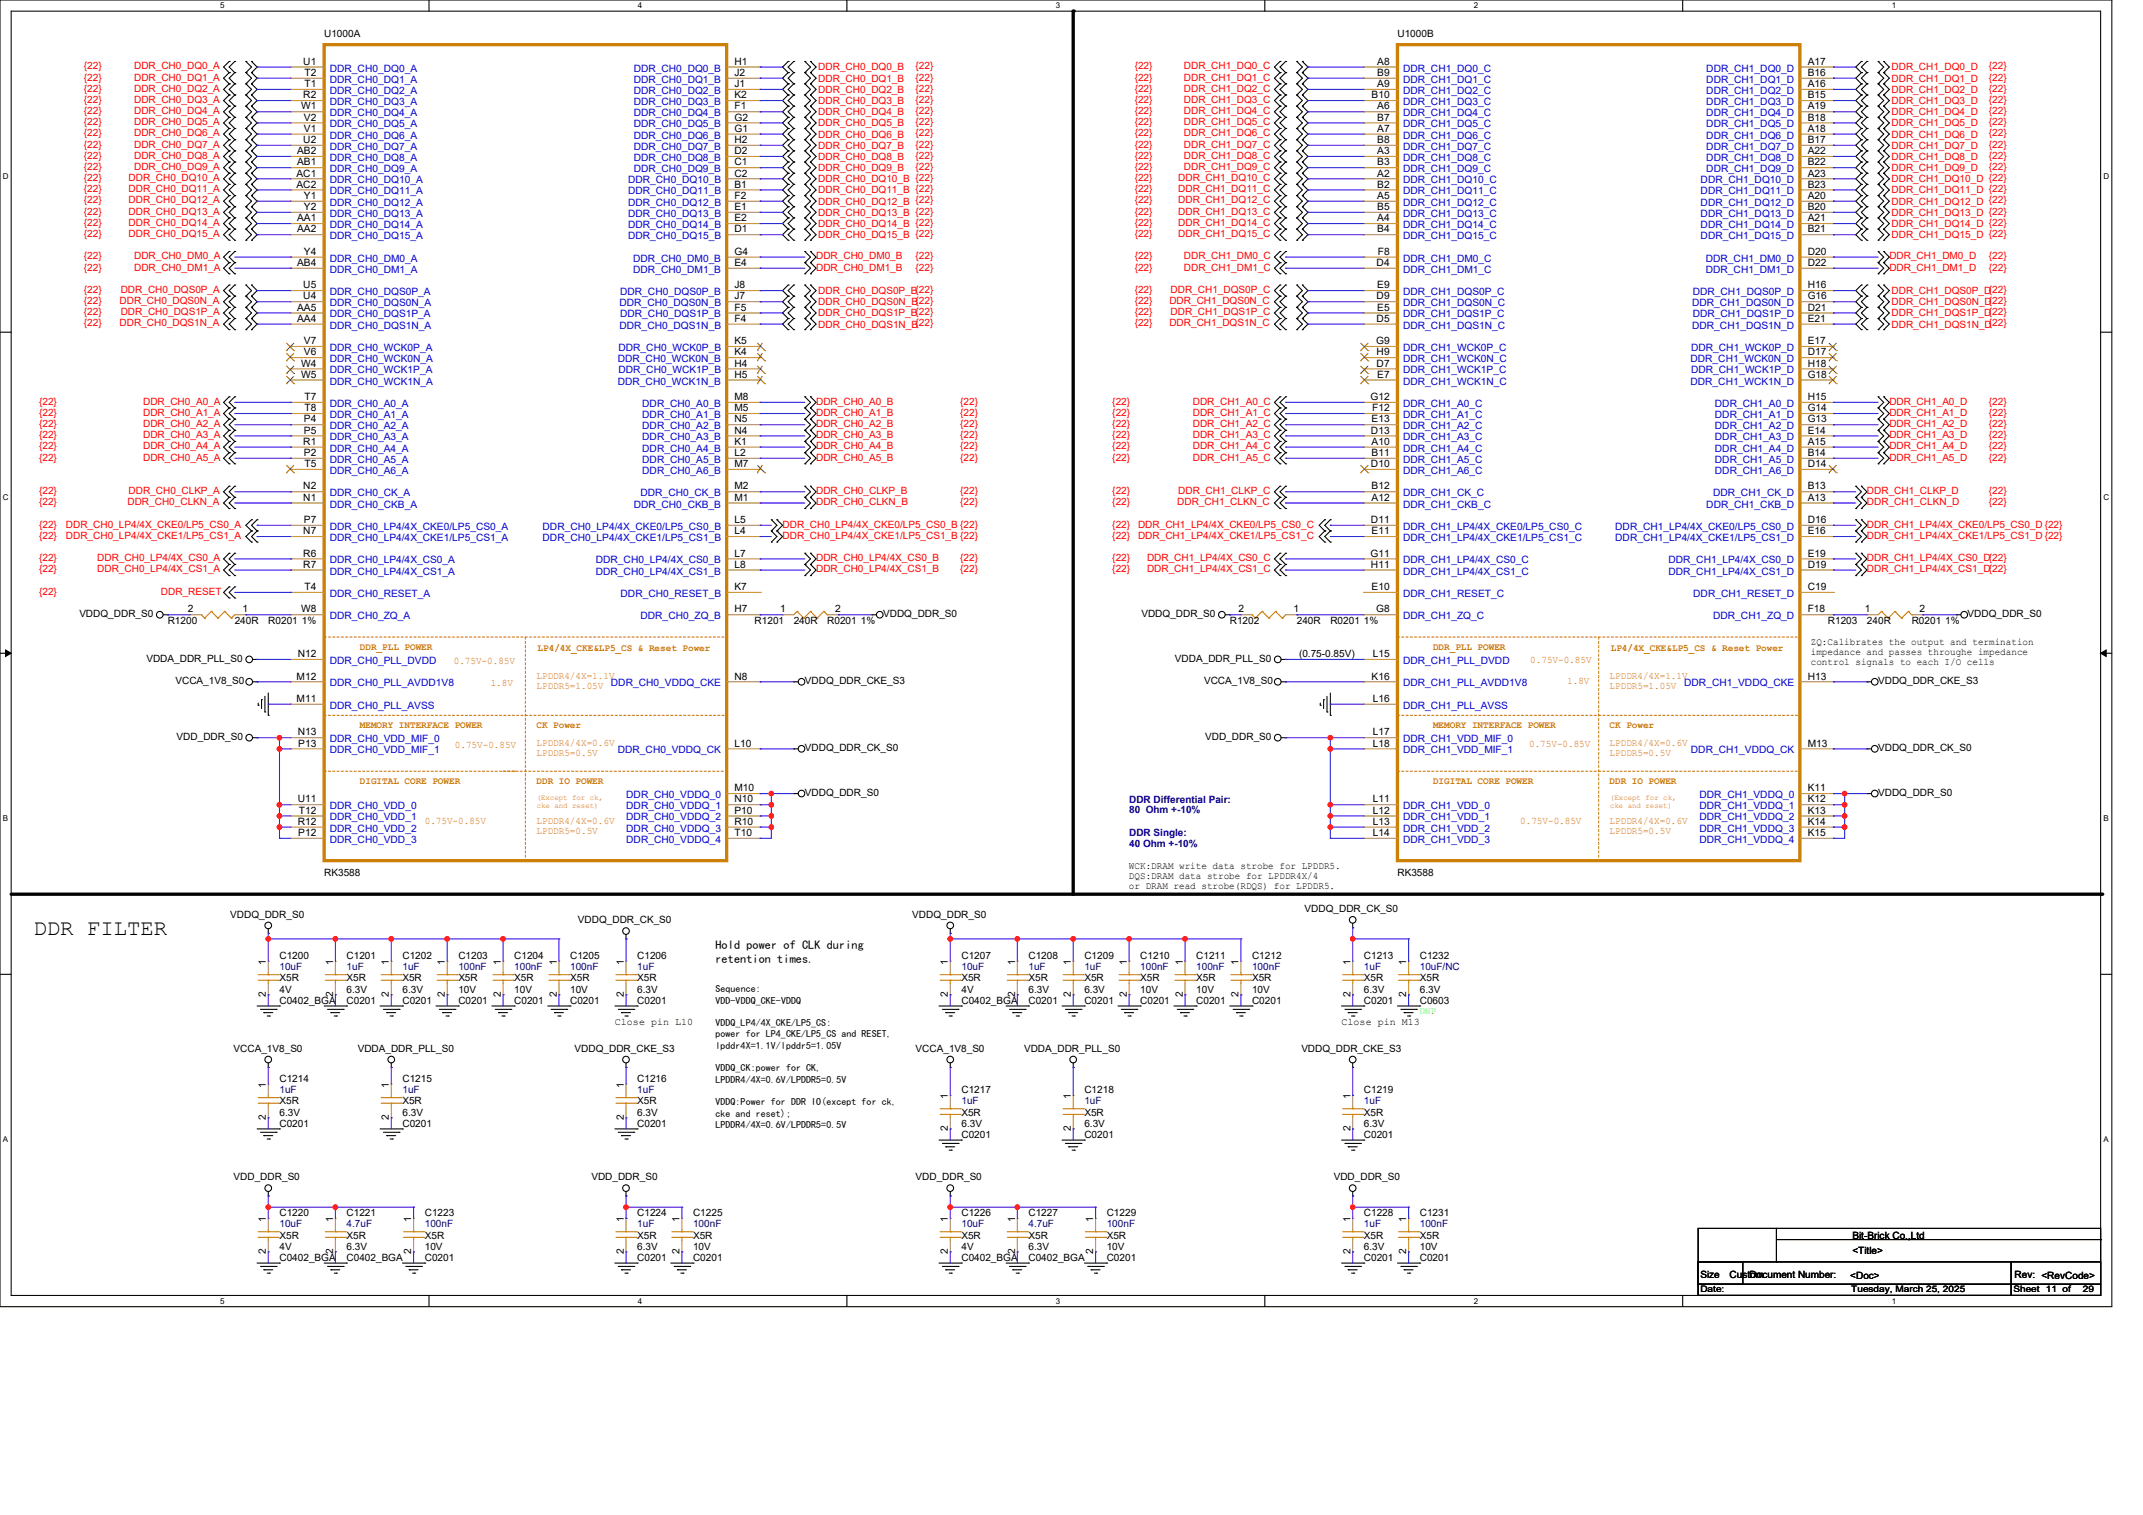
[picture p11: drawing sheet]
<svg xmlns="http://www.w3.org/2000/svg" width="297mm" height="210mm" viewBox="0 0 297 210" stroke-linecap="round" stroke-linejoin="round" font-family="sans-serif">
<defs><g id="words">
<text font-size="3.1" x="4.6" y="129.6">DDR FILTER</text>
<g font-size="1.7">
<text x="99.2" y="131.6">Hold power of CLK during</text>
<text x="99.2" y="133.6">retention times.</text>
</g>
<g font-size="1.4">
<text x="44.9" y="5.1">U1000A</text>
<text x="193.7" y="5.1">U1000B</text>
<text x="42" y="9">U1</text>
<text x="42.2" y="10.5">T2</text>
<text x="101.8" y="9">H1</text>
<text x="101.8" y="10.5">J2</text>
<text x="190.9" y="9">A8</text>
<text x="190.9" y="10.5">B9</text>
<text x="250.5" y="9">A17</text>
<text x="250.5" y="10.5">B16</text>
<text x="41.7" y="15.2">W1</text>
<text x="42" y="13.6">R2</text>
<text x="42.1" y="16.7">V2</text>
<text x="42.2" y="12.1">T1</text>
<text x="101.8" y="15.2">F1</text>
<text x="101.8" y="16.7">G2</text>
<text x="101.8" y="12.1">J1</text>
<text x="101.8" y="13.6">K2</text>
<text x="190.1" y="13.6">B10</text>
<text x="190.9" y="15.2">A6</text>
<text x="190.9" y="12.1">A9</text>
<text x="190.9" y="16.7">B7</text>
<text x="250.5" y="12.1">A16</text>
<text x="250.5" y="15.2">A19</text>
<text x="250.5" y="13.6">B15</text>
<text x="250.5" y="16.7">B18</text>
<text x="41.2" y="22.9">AB1</text>
<text x="41.2" y="21.4">AB2</text>
<text x="42" y="19.8">U2</text>
<text x="42.1" y="18.3">V1</text>
<text x="101.8" y="22.9">C1</text>
<text x="101.8" y="21.4">D2</text>
<text x="101.8" y="18.3">G1</text>
<text x="101.8" y="19.8">H2</text>
<text x="190.9" y="21.4">A3</text>
<text x="190.9" y="18.3">A7</text>
<text x="190.9" y="22.9">B3</text>
<text x="190.9" y="19.8">B8</text>
<text x="250.5" y="18.3">A18</text>
<text x="250.5" y="21.4">A22</text>
<text x="250.5" y="19.8">B17</text>
<text x="250.5" y="22.9">B22</text>
<text x="41.1" y="24.5">AC1</text>
<text x="41.1" y="26">AC2</text>
<text x="42.1" y="27.6">Y1</text>
<text x="42.1" y="29.1">Y2</text>
<text x="101.8" y="26">B1</text>
<text x="101.8" y="24.5">C2</text>
<text x="101.8" y="29.1">E1</text>
<text x="101.8" y="27.6">F2</text>
<text x="190.9" y="24.5">A2</text>
<text x="190.9" y="27.6">A5</text>
<text x="190.9" y="26">B2</text>
<text x="190.9" y="29.1">B5</text>
<text x="250.5" y="27.6">A20</text>
<text x="250.5" y="24.5">A23</text>
<text x="250.5" y="29.1">B20</text>
<text x="250.5" y="26">B23</text>
<text x="41.2" y="30.7">AA1</text>
<text x="41.2" y="32.2">AA2</text>
<text x="42.1" y="35.3">Y4</text>
<text x="101.8" y="32.2">D1</text>
<text x="101.8" y="30.7">E2</text>
<text x="101.8" y="35.3">G4</text>
<text x="190.9" y="30.7">A4</text>
<text x="190.9" y="32.2">B4</text>
<text x="190.9" y="35.3">F8</text>
<text x="250.5" y="30.7">A21</text>
<text x="250.5" y="32.2">B21</text>
<text x="250.5" y="35.3">D20</text>
<text x="41.2" y="36.9">AB4</text>
<text x="42" y="41.5">U4</text>
<text x="42" y="40">U5</text>
<text x="101.8" y="36.9">E4</text>
<text x="101.8" y="41.5">J7</text>
<text x="101.8" y="40">J8</text>
<text x="190.8" y="36.9">D4</text>
<text x="190.8" y="41.5">D9</text>
<text x="190.9" y="40">E9</text>
<text x="250.5" y="36.9">D22</text>
<text x="250.5" y="41.5">G16</text>
<text x="250.5" y="40">H16</text>
<text x="41.2" y="44.6">AA4</text>
<text x="41.2" y="43.1">AA5</text>
<text x="42.1" y="47.7">V7</text>
<text x="101.8" y="44.6">F4</text>
<text x="101.8" y="43.1">F5</text>
<text x="101.8" y="47.7">K5</text>
<text x="190.7" y="47.7">G9</text>
<text x="190.8" y="44.6">D5</text>
<text x="190.9" y="43.1">E5</text>
<text x="250.5" y="43.1">D21</text>
<text x="250.5" y="47.7">E17</text>
<text x="250.5" y="44.6">E21</text>
<text x="41.7" y="50.8">W4</text>
<text x="41.7" y="52.4">W5</text>
<text x="42.1" y="49.3">V6</text>
<text x="101.8" y="50.8">H4</text>
<text x="101.8" y="52.4">H5</text>
<text x="101.8" y="49.3">K4</text>
<text x="190.8" y="50.8">D7</text>
<text x="190.8" y="49.3">H9</text>
<text x="190.9" y="52.4">E7</text>
<text x="250.5" y="49.3">D17</text>
<text x="250.5" y="52.4">G18</text>
<text x="250.5" y="50.8">H18</text>
<text x="42.1" y="58.6">P4</text>
<text x="42.2" y="55.5">T7</text>
<text x="42.2" y="57">T8</text>
<text x="101.8" y="57">M5</text>
<text x="101.8" y="55.5">M8</text>
<text x="101.8" y="58.6">N5</text>
<text x="189.9" y="55.5">G12</text>
<text x="190.1" y="58.6">E13</text>
<text x="190.2" y="57">F12</text>
<text x="250.5" y="58.6">G13</text>
<text x="250.5" y="57">G14</text>
<text x="250.5" y="55.5">H15</text>
<text x="42" y="61.7">R1</text>
<text x="42.1" y="60.1">P5</text>
<text x="42.1" y="63.2">P2</text>
<text x="42.2" y="64.7">T5</text>
<text x="101.8" y="61.7">K1</text>
<text x="101.8" y="63.2">L2</text>
<text x="101.8" y="64.7">M7</text>
<text x="101.8" y="60.1">N4</text>
<text x="190" y="60.1">D13</text>
<text x="190" y="64.7">D10</text>
<text x="190.1" y="61.7">A10</text>
<text x="190.1" y="63.2">B11</text>
<text x="250.5" y="61.7">A15</text>
<text x="250.5" y="63.2">B14</text>
<text x="250.5" y="64.7">D14</text>
<text x="250.5" y="60.1">E14</text>
<text x="42" y="69.4">N1</text>
<text x="42" y="67.8">N2</text>
<text x="101.8" y="69.4">M1</text>
<text x="101.8" y="67.8">M2</text>
<text x="190.1" y="69.4">A12</text>
<text x="190.1" y="67.8">B12</text>
<text x="250.5" y="69.4">A13</text>
<text x="250.5" y="67.8">B13</text>
<text x="42" y="74.1">N7</text>
<text x="42" y="77.2">R6</text>
<text x="42.1" y="72.5">P7</text>
<text x="101.8" y="74.1">L4</text>
<text x="101.8" y="72.5">L5</text>
<text x="101.8" y="77.2">L7</text>
<text x="189.9" y="77.2">G11</text>
<text x="190" y="72.5">D11</text>
<text x="190.1" y="74.1">E11</text>
<text x="250.5" y="72.5">D16</text>
<text x="250.5" y="74.1">E16</text>
<text x="250.5" y="77.2">E19</text>
<text x="42" y="78.7">R7</text>
<text x="42.2" y="81.8">T4</text>
<text x="101.8" y="81.8">K7</text>
<text x="101.8" y="78.7">L8</text>
<text x="190" y="78.7">H11</text>
<text x="190.1" y="81.8">E10</text>
<text x="250.5" y="81.8">C19</text>
<text x="250.5" y="78.7">D19</text>
<text x="11" y="85.5">VDDQ_DDR_S0</text>
<text x="23.2" y="86.5">R1200</text>
<text x="26" y="84.9">2</text>
<text x="32.5" y="86.5">240R</text>
<text x="33.6" y="84.9">1</text>
<text x="37.2" y="86.5">R0201</text>
<text x="41.7" y="84.9">W8</text>
<text x="41.8" y="86.5">1%</text>
<text x="101.8" y="84.9">H7</text>
<text x="104.6" y="86.5">R1201</text>
<text x="108.1" y="84.9">1</text>
<text x="110" y="86.5">240R</text>
<text x="114.7" y="86.5">R0201</text>
<text x="115.7" y="84.9">2</text>
<text x="119.3" y="86.5">1%</text>
<text x="122.4" y="85.5">VDDQ_DDR_S0</text>
<text x="158.2" y="85.5">VDDQ_DDR_S0</text>
<text x="170.4" y="86.5">R1202</text>
<text x="171.7" y="84.9">2</text>
<text x="179.3" y="84.9">1</text>
<text x="179.7" y="86.5">240R</text>
<text x="184.4" y="86.5">R0201</text>
<text x="189" y="86.5">1%</text>
<text x="190.7" y="84.9">G8</text>
<text x="250.5" y="84.9">F18</text>
<text x="251" y="89.4">ZQ:Calibrates the output and termination</text>
<text x="253.3" y="86.5">R1203</text>
<text x="258.4" y="84.9">1</text>
<text x="258.7" y="86.5">240R</text>
<text x="264.9" y="86.5">R0201</text>
<text x="266" y="84.9">2</text>
<text x="269.6" y="86.5">1%</text>
<text x="272.7" y="85.5">VDDQ_DDR_S0</text>
<text x="20.3" y="91.7">VDDA_DDR_PLL_S0</text>
<text x="24.3" y="94.8">VCCA_1V8_S0</text>
<text x="41.1" y="94.2">M12</text>
<text x="41.3" y="91.1">N12</text>
<text x="101.8" y="94.2">N8</text>
<text x="111.5" y="94.8">VDDQ_DDR_CKE_S3</text>
<text x="162.8" y="91.7">VDDA_DDR_PLL_S0</text>
<text x="166.9" y="94.8">VCCA_1V8_S0</text>
<text x="180" y="91.1">(0.75-0.85V)</text>
<text x="190.1" y="94.2">K16</text>
<text x="190.3" y="91.1">L15</text>
<text x="250.5" y="94.2">H13</text>
<text x="251" y="90.8">impedance and passes throughe impedance</text>
<text x="251" y="92.2">control signals to each I/O cells</text>
<text x="260.3" y="94.8">VDDQ_DDR_CKE_S3</text>
<text x="41.1" y="97.3">M11</text>
<text x="41.3" y="101.9">N13</text>
<text x="190.3" y="97.3">L16</text>
<text x="190.3" y="101.9">L17</text>
<text x="24.5" y="102.6">VDD_DDR_S0</text>
<text x="41.3" y="103.5">P13</text>
<text x="101.8" y="103.5">L10</text>
<text x="111.5" y="104.1">VDDQ_DDR_CK_S0</text>
<text x="167" y="102.6">VDD_DDR_S0</text>
<text x="190.3" y="103.5">L18</text>
<text x="250.5" y="103.5">M13</text>
<text x="260.3" y="104.1">VDDQ_DDR_CK_S0</text>
<text x="41.3" y="111.2">U11</text>
<text x="41.4" y="112.8">T12</text>
<text x="101.8" y="109.7">M10</text>
<text x="101.8" y="111.2">N10</text>
<text x="101.8" y="112.8">P10</text>
<text x="111.5" y="110.3">VDDQ_DDR_S0</text>
<text x="190.3" y="111.2">L11</text>
<text x="190.3" y="112.8">L12</text>
<text x="250.5" y="109.7">K11</text>
<text x="250.5" y="111.2">K12</text>
<text x="250.5" y="112.8">K13</text>
<text x="260.3" y="110.3">VDDQ_DDR_S0</text>
<text x="41.3" y="114.3">R12</text>
<text x="41.3" y="115.9">P12</text>
<text x="101.8" y="114.3">R10</text>
<text x="101.8" y="115.9">T10</text>
<text x="190.3" y="114.3">L13</text>
<text x="190.3" y="115.9">L14</text>
<text x="250.5" y="114.3">K14</text>
<text x="250.5" y="115.9">K15</text>
<text x="44.9" y="121.5">RK3588</text>
<text x="156.5" y="120.4">WCK:DRAM write data strobe for LPDDR5.</text>
<text x="156.5" y="121.8">DQS:DRAM data strobe for LPDDR4X/4</text>
<text x="156.5" y="123.2">or DRAM read strobe(RDQS) for LPDDR5.</text>
<text x="193.7" y="121.5">RK3588</text>
<text x="31.9" y="127.2">VDDQ_DDR_S0</text>
<text x="80.1" y="128">VDDQ_DDR_CK_S0</text>
<text x="126.4" y="127.2">VDDQ_DDR_S0</text>
<text x="180.8" y="126.4">VDDQ_DDR_CK_S0</text>
<text x="36.9" y="133.7" transform="rotate(-90 36.9 133.7)">1</text>
<text x="38.7" y="132.9">C1200</text>
<text x="38.7" y="136">X5R</text>
<text x="38.7" y="137.6">4V</text>
<text x="46.2" y="133.7" transform="rotate(-90 46.2 133.7)">1</text>
<text x="48" y="132.9">C1201</text>
<text x="48" y="136">X5R</text>
<text x="48" y="137.6">6.3V</text>
<text x="53.9" y="133.7" transform="rotate(-90 53.9 133.7)">1</text>
<text x="55.8" y="132.9">C1202</text>
<text x="55.8" y="136">X5R</text>
<text x="55.8" y="137.6">6.3V</text>
<text x="61.7" y="133.7" transform="rotate(-90 61.7 133.7)">1</text>
<text x="63.5" y="132.9">C1203</text>
<text x="63.5" y="136">X5R</text>
<text x="63.5" y="137.6">10V</text>
<text x="69.4" y="133.7" transform="rotate(-90 69.4 133.7)">1</text>
<text x="71.3" y="132.9">C1204</text>
<text x="71.3" y="136">X5R</text>
<text x="71.3" y="137.6">10V</text>
<text x="77.2" y="133.7" transform="rotate(-90 77.2 133.7)">1</text>
<text x="79" y="132.9">C1205</text>
<text x="79" y="136">X5R</text>
<text x="79" y="137.6">10V</text>
<text x="86.4" y="133.7" transform="rotate(-90 86.4 133.7)">1</text>
<text x="88.3" y="132.9">C1206</text>
<text x="88.3" y="136">X5R</text>
<text x="88.3" y="137.6">6.3V</text>
<text x="99.2" y="137.6">Sequence:</text>
<text x="131.4" y="133.7" transform="rotate(-90 131.4 133.7)">1</text>
<text x="133.2" y="132.9">C1207</text>
<text x="133.2" y="136">X5R</text>
<text x="133.2" y="137.6">4V</text>
<text x="140.7" y="133.7" transform="rotate(-90 140.7 133.7)">1</text>
<text x="142.5" y="132.9">C1208</text>
<text x="142.5" y="136">X5R</text>
<text x="142.5" y="137.6">6.3V</text>
<text x="148.4" y="133.7" transform="rotate(-90 148.4 133.7)">1</text>
<text x="150.3" y="132.9">C1209</text>
<text x="150.3" y="136">X5R</text>
<text x="150.3" y="137.6">6.3V</text>
<text x="156.2" y="133.7" transform="rotate(-90 156.2 133.7)">1</text>
<text x="158" y="132.9">C1210</text>
<text x="158" y="136">X5R</text>
<text x="158" y="137.6">10V</text>
<text x="163.9" y="133.7" transform="rotate(-90 163.9 133.7)">1</text>
<text x="165.8" y="132.9">C1211</text>
<text x="165.8" y="136">X5R</text>
<text x="165.8" y="137.6">10V</text>
<text x="171.7" y="133.7" transform="rotate(-90 171.7 133.7)">1</text>
<text x="173.5" y="132.9">C1212</text>
<text x="173.5" y="136">X5R</text>
<text x="173.5" y="137.6">10V</text>
<text x="187.2" y="133.7" transform="rotate(-90 187.2 133.7)">1</text>
<text x="189" y="132.9">C1213</text>
<text x="189" y="136">X5R</text>
<text x="189" y="137.6">6.3V</text>
<text x="194.9" y="133.7" transform="rotate(-90 194.9 133.7)">1</text>
<text x="196.8" y="132.9">C1232</text>
<text x="196.8" y="136">X5R</text>
<text x="196.8" y="137.6">6.3V</text>
<text x="36.9" y="138.2" transform="rotate(-90 36.9 138.2)">2</text>
<text x="38.7" y="139.1">C0402_BGA</text>
<text x="46.2" y="138.2" transform="rotate(-90 46.2 138.2)">2</text>
<text x="48" y="139.1">C0201</text>
<text x="53.9" y="138.2" transform="rotate(-90 53.9 138.2)">2</text>
<text x="55.8" y="139.1">C0201</text>
<text x="61.7" y="138.2" transform="rotate(-90 61.7 138.2)">2</text>
<text x="63.5" y="139.1">C0201</text>
<text x="69.4" y="138.2" transform="rotate(-90 69.4 138.2)">2</text>
<text x="71.3" y="139.1">C0201</text>
<text x="77.2" y="138.2" transform="rotate(-90 77.2 138.2)">2</text>
<text x="79" y="139.1">C0201</text>
<text x="85.2" y="142.1">Close pin L10</text>
<text x="86.4" y="138.2" transform="rotate(-90 86.4 138.2)">2</text>
<text x="88.3" y="139.1">C0201</text>
<text x="99.2" y="142.2">VDDQ_LP4/4X_CKE/LP5_CS:</text>
<text x="99.2" y="143.8">power for LP4_CKE/LP5_CS and RESET,</text>
<text x="99.2" y="139.1">VDD-VDDQ_CKE-VDDQ</text>
<text x="131.4" y="138.2" transform="rotate(-90 131.4 138.2)">2</text>
<text x="133.2" y="139.1">C0402_BGA</text>
<text x="140.7" y="138.2" transform="rotate(-90 140.7 138.2)">2</text>
<text x="142.5" y="139.1">C0201</text>
<text x="148.4" y="138.2" transform="rotate(-90 148.4 138.2)">2</text>
<text x="150.3" y="139.1">C0201</text>
<text x="156.2" y="138.2" transform="rotate(-90 156.2 138.2)">2</text>
<text x="158" y="139.1">C0201</text>
<text x="163.9" y="138.2" transform="rotate(-90 163.9 138.2)">2</text>
<text x="165.8" y="139.1">C0201</text>
<text x="171.7" y="138.2" transform="rotate(-90 171.7 138.2)">2</text>
<text x="173.5" y="139.1">C0201</text>
<text x="185.9" y="142.1">Close pin M13</text>
<text x="187.2" y="138.2" transform="rotate(-90 187.2 138.2)">2</text>
<text x="189" y="139.1">C0201</text>
<text x="194.9" y="138.2" transform="rotate(-90 194.9 138.2)">2</text>
<text x="196.8" y="139.1">C0603</text>
<text x="32.4" y="145.8">VCCA_1V8_S0</text>
<text x="38.7" y="150">C1214</text>
<text x="49.6" y="145.8">VDDA_DDR_PLL_S0</text>
<text x="55.8" y="150">C1215</text>
<text x="79.6" y="145.8">VDDQ_DDR_CKE_S3</text>
<text x="88.3" y="150">C1216</text>
<text x="99.2" y="145.3">lpddr4X=1.1V/lpddr5=1.05V</text>
<text x="99.2" y="148.5">VDDQ_CK:power for CK,</text>
<text x="126.9" y="145.8">VCCA_1V8_S0</text>
<text x="141.9" y="145.8">VDDA_DDR_PLL_S0</text>
<text x="180.4" y="145.8">VDDQ_DDR_CKE_S3</text>
<text x="36.9" y="155.2" transform="rotate(-90 36.9 155.2)">2</text>
<text x="36.9" y="150.8" transform="rotate(-90 36.9 150.8)">1</text>
<text x="38.7" y="153.1">X5R</text>
<text x="38.7" y="154.6">6.3V</text>
<text x="53.9" y="155.2" transform="rotate(-90 53.9 155.2)">2</text>
<text x="53.9" y="150.8" transform="rotate(-90 53.9 150.8)">1</text>
<text x="55.8" y="153.1">X5R</text>
<text x="55.8" y="154.6">6.3V</text>
<text x="86.4" y="155.2" transform="rotate(-90 86.4 155.2)">2</text>
<text x="86.4" y="150.8" transform="rotate(-90 86.4 150.8)">1</text>
<text x="88.3" y="153.1">X5R</text>
<text x="88.3" y="154.6">6.3V</text>
<text x="99.2" y="150.1">LPDDR4/4X=0.6V/LPDDR5=0.5V</text>
<text x="99.2" y="153.2">VDDQ:Power for DDR IO(except for ck,</text>
<text x="99.2" y="154.8">cke and reset);</text>
<text x="131.4" y="152.3" transform="rotate(-90 131.4 152.3)">1</text>
<text x="133.2" y="151.5">C1217</text>
<text x="133.2" y="154.6">X5R</text>
<text x="148.4" y="152.3" transform="rotate(-90 148.4 152.3)">1</text>
<text x="150.3" y="151.5">C1218</text>
<text x="150.3" y="154.6">X5R</text>
<text x="187.2" y="152.3" transform="rotate(-90 187.2 152.3)">1</text>
<text x="189" y="151.5">C1219</text>
<text x="189" y="154.6">X5R</text>
<text x="38.7" y="156.2">C0201</text>
<text x="55.8" y="156.2">C0201</text>
<text x="88.3" y="156.2">C0201</text>
<text x="99.2" y="156.4">LPDDR4/4X=0.6V/LPDDR5=0.5V</text>
<text x="131.4" y="156.8" transform="rotate(-90 131.4 156.8)">2</text>
<text x="133.2" y="157.7">C0201</text>
<text x="133.2" y="156.2">6.3V</text>
<text x="148.4" y="156.8" transform="rotate(-90 148.4 156.8)">2</text>
<text x="150.3" y="157.7">C0201</text>
<text x="150.3" y="156.2">6.3V</text>
<text x="187.2" y="156.8" transform="rotate(-90 187.2 156.8)">2</text>
<text x="189" y="157.7">C0201</text>
<text x="189" y="156.2">6.3V</text>
<text x="32.4" y="163.6">VDD_DDR_S0</text>
<text x="82" y="163.6">VDD_DDR_S0</text>
<text x="126.9" y="163.6">VDD_DDR_S0</text>
<text x="184.8" y="163.6">VDD_DDR_S0</text>
<text x="36.9" y="173.8" transform="rotate(-90 36.9 173.8)">2</text>
<text x="36.9" y="169.4" transform="rotate(-90 36.9 169.4)">1</text>
<text x="38.7" y="168.6">C1220</text>
<text x="38.7" y="171.7">X5R</text>
<text x="38.7" y="173.2">4V</text>
<text x="46.2" y="173.8" transform="rotate(-90 46.2 173.8)">2</text>
<text x="46.2" y="169.4" transform="rotate(-90 46.2 169.4)">1</text>
<text x="48" y="168.6">C1221</text>
<text x="48" y="171.7">X5R</text>
<text x="48" y="173.2">6.3V</text>
<text x="57" y="173.8" transform="rotate(-90 57 173.8)">2</text>
<text x="57" y="169.4" transform="rotate(-90 57 169.4)">1</text>
<text x="58.9" y="168.6">C1223</text>
<text x="58.9" y="171.7">X5R</text>
<text x="58.9" y="173.2">10V</text>
<text x="86.4" y="173.8" transform="rotate(-90 86.4 173.8)">2</text>
<text x="86.4" y="169.4" transform="rotate(-90 86.4 169.4)">1</text>
<text x="88.3" y="168.6">C1224</text>
<text x="88.3" y="171.7">X5R</text>
<text x="88.3" y="173.2">6.3V</text>
<text x="94.2" y="173.8" transform="rotate(-90 94.2 173.8)">2</text>
<text x="94.2" y="169.4" transform="rotate(-90 94.2 169.4)">1</text>
<text x="96.1" y="168.6">C1225</text>
<text x="96.1" y="171.7">X5R</text>
<text x="96.1" y="173.2">10V</text>
<text x="131.4" y="173.8" transform="rotate(-90 131.4 173.8)">2</text>
<text x="131.4" y="169.4" transform="rotate(-90 131.4 169.4)">1</text>
<text x="133.2" y="168.6">C1226</text>
<text x="133.2" y="171.7">X5R</text>
<text x="133.2" y="173.2">4V</text>
<text x="140.7" y="173.8" transform="rotate(-90 140.7 173.8)">2</text>
<text x="140.7" y="169.4" transform="rotate(-90 140.7 169.4)">1</text>
<text x="142.5" y="168.6">C1227</text>
<text x="142.5" y="171.7">X5R</text>
<text x="142.5" y="173.2">6.3V</text>
<text x="151.5" y="173.8" transform="rotate(-90 151.5 173.8)">2</text>
<text x="151.5" y="169.4" transform="rotate(-90 151.5 169.4)">1</text>
<text x="153.4" y="168.6">C1229</text>
<text x="153.4" y="171.7">X5R</text>
<text x="153.4" y="173.2">10V</text>
<text x="187.2" y="173.8" transform="rotate(-90 187.2 173.8)">2</text>
<text x="187.2" y="169.4" transform="rotate(-90 187.2 169.4)">1</text>
<text x="189" y="168.6">C1228</text>
<text x="189" y="171.7">X5R</text>
<text x="189" y="173.2">6.3V</text>
<text x="194.9" y="173.8" transform="rotate(-90 194.9 173.8)">2</text>
<text x="194.9" y="169.4" transform="rotate(-90 194.9 169.4)">1</text>
<text x="196.8" y="168.6">C1231</text>
<text x="196.8" y="171.7">X5R</text>
<text x="196.8" y="173.2">10V</text>
<text x="256.7" y="171.7">Bit-Brick Co.,Ltd</text>
<text x="256.7" y="173.9">&lt;Title&gt;</text>
<text x="38.7" y="174.8">C0402_BGA</text>
<text x="48" y="174.8">C0402_BGA</text>
<text x="58.9" y="174.8">C0201</text>
<text x="88.3" y="174.8">C0201</text>
<text x="96.1" y="174.8">C0201</text>
<text x="133.2" y="174.8">C0402_BGA</text>
<text x="142.5" y="174.8">C0402_BGA</text>
<text x="153.4" y="174.8">C0201</text>
<text x="189" y="174.8">C0201</text>
<text x="196.8" y="174.8">C0201</text>
<text x="235.7" y="177.1">Size</text>
<text x="239.7" y="177.1">Custom</text>
<text x="242.5" y="177.1">Document Number:</text>
<text x="256.4" y="177.3">&lt;Doc&gt;</text>
<text x="279.2" y="177.1">Rev: &lt;RevCode&gt;</text>
</g>
<g font-size="1.4" fill="#f00">
<text x="11.6" y="9.6">{22}</text>
<text x="11.6" y="11.2">{22}</text>
<text x="18.6" y="9.6">DDR_CH0_DQ0_A</text>
<text x="18.6" y="11.2">DDR_CH0_DQ1_A</text>
<text x="113.4" y="9.8">DDR_CH0_DQ0_B</text>
<text x="113.4" y="11.3">DDR_CH0_DQ1_B</text>
<text x="126.9" y="9.6">{22}</text>
<text x="126.9" y="11.2">{22}</text>
<text x="157.3" y="9.6">{22}</text>
<text x="157.3" y="11.2">{22}</text>
<text x="164.1" y="9.6">DDR_CH1_DQ0_C</text>
<text x="164.1" y="11.2">DDR_CH1_DQ1_C</text>
<text x="262.2" y="9.8">DDR_CH1_DQ0_D</text>
<text x="262.2" y="11.3">DDR_CH1_DQ1_D</text>
<text x="275.6" y="9.6">{22}</text>
<text x="275.6" y="11.2">{22}</text>
<text x="11.6" y="12.7">{22}</text>
<text x="11.6" y="14.3">{22}</text>
<text x="11.6" y="15.8">{22}</text>
<text x="11.6" y="17.4">{22}</text>
<text x="18.6" y="12.7">DDR_CH0_DQ2_A</text>
<text x="18.6" y="14.3">DDR_CH0_DQ3_A</text>
<text x="18.6" y="15.8">DDR_CH0_DQ4_A</text>
<text x="18.6" y="17.4">DDR_CH0_DQ5_A</text>
<text x="113.4" y="12.9">DDR_CH0_DQ2_B</text>
<text x="113.4" y="14.4">DDR_CH0_DQ3_B</text>
<text x="113.4" y="16">DDR_CH0_DQ4_B</text>
<text x="113.4" y="17.5">DDR_CH0_DQ5_B</text>
<text x="126.9" y="12.7">{22}</text>
<text x="126.9" y="14.3">{22}</text>
<text x="126.9" y="15.8">{22}</text>
<text x="126.9" y="17.4">{22}</text>
<text x="157.3" y="12.7">{22}</text>
<text x="157.3" y="14.3">{22}</text>
<text x="157.3" y="15.8">{22}</text>
<text x="157.3" y="17.4">{22}</text>
<text x="164.1" y="12.7">DDR_CH1_DQ2_C</text>
<text x="164.1" y="14.3">DDR_CH1_DQ3_C</text>
<text x="164.1" y="15.8">DDR_CH1_DQ4_C</text>
<text x="164.1" y="17.4">DDR_CH1_DQ5_C</text>
<text x="262.2" y="12.9">DDR_CH1_DQ2_D</text>
<text x="262.2" y="14.4">DDR_CH1_DQ3_D</text>
<text x="262.2" y="16">DDR_CH1_DQ4_D</text>
<text x="262.2" y="17.5">DDR_CH1_DQ5_D</text>
<text x="275.6" y="12.7">{22}</text>
<text x="275.6" y="14.3">{22}</text>
<text x="275.6" y="15.8">{22}</text>
<text x="275.6" y="17.4">{22}</text>
<text x="11.6" y="18.9">{22}</text>
<text x="11.6" y="20.5">{22}</text>
<text x="11.6" y="22">{22}</text>
<text x="11.6" y="23.6">{22}</text>
<text x="18.6" y="18.9">DDR_CH0_DQ6_A</text>
<text x="18.6" y="20.5">DDR_CH0_DQ7_A</text>
<text x="18.6" y="22">DDR_CH0_DQ8_A</text>
<text x="18.6" y="23.6">DDR_CH0_DQ9_A</text>
<text x="113.4" y="19.1">DDR_CH0_DQ6_B</text>
<text x="113.4" y="20.6">DDR_CH0_DQ7_B</text>
<text x="113.4" y="22.2">DDR_CH0_DQ8_B</text>
<text x="113.4" y="23.7">DDR_CH0_DQ9_B</text>
<text x="126.9" y="18.9">{22}</text>
<text x="126.9" y="20.5">{22}</text>
<text x="126.9" y="22">{22}</text>
<text x="126.9" y="23.6">{22}</text>
<text x="157.3" y="18.9">{22}</text>
<text x="157.3" y="20.5">{22}</text>
<text x="157.3" y="22">{22}</text>
<text x="157.3" y="23.6">{22}</text>
<text x="164.1" y="18.9">DDR_CH1_DQ6_C</text>
<text x="164.1" y="20.5">DDR_CH1_DQ7_C</text>
<text x="164.1" y="22">DDR_CH1_DQ8_C</text>
<text x="164.1" y="23.6">DDR_CH1_DQ9_C</text>
<text x="262.2" y="19.1">DDR_CH1_DQ6_D</text>
<text x="262.2" y="20.6">DDR_CH1_DQ7_D</text>
<text x="262.2" y="22.2">DDR_CH1_DQ8_D</text>
<text x="262.2" y="23.7">DDR_CH1_DQ9_D</text>
<text x="275.6" y="18.9">{22}</text>
<text x="275.6" y="20.5">{22}</text>
<text x="275.6" y="22">{22}</text>
<text x="275.6" y="23.6">{22}</text>
<text x="11.6" y="25.1">{22}</text>
<text x="11.6" y="26.7">{22}</text>
<text x="11.6" y="28.2">{22}</text>
<text x="11.6" y="29.7">{22}</text>
<text x="17.8" y="25.1">DDR_CH0_DQ10_A</text>
<text x="17.8" y="26.7">DDR_CH0_DQ11_A</text>
<text x="17.8" y="28.2">DDR_CH0_DQ12_A</text>
<text x="17.8" y="29.7">DDR_CH0_DQ13_A</text>
<text x="113.4" y="25.3">DDR_CH0_DQ10_B {22}</text>
<text x="113.4" y="26.8">DDR_CH0_DQ11_B {22}</text>
<text x="113.4" y="28.4">DDR_CH0_DQ12_B {22}</text>
<text x="113.4" y="29.9">DDR_CH0_DQ13_B {22}</text>
<text x="157.3" y="25.1">{22}</text>
<text x="157.3" y="26.7">{22}</text>
<text x="157.3" y="28.2">{22}</text>
<text x="157.3" y="29.7">{22}</text>
<text x="163.3" y="25.1">DDR_CH1_DQ10_C</text>
<text x="163.3" y="26.7">DDR_CH1_DQ11_C</text>
<text x="163.3" y="28.2">DDR_CH1_DQ12_C</text>
<text x="163.3" y="29.7">DDR_CH1_DQ13_C</text>
<text x="262.2" y="25.3">DDR_CH1_DQ10_D {22}</text>
<text x="262.2" y="26.8">DDR_CH1_DQ11_D {22}</text>
<text x="262.2" y="28.4">DDR_CH1_DQ12_D {22}</text>
<text x="262.2" y="29.9">DDR_CH1_DQ13_D {22}</text>
<text x="11.6" y="36">{22}</text>
<text x="11.6" y="31.3">{22}</text>
<text x="11.6" y="32.9">{22}</text>
<text x="17.8" y="31.3">DDR_CH0_DQ14_A</text>
<text x="17.8" y="32.9">DDR_CH0_DQ15_A</text>
<text x="18.6" y="36">DDR_CH0_DM0_A</text>
<text x="113.1" y="36">DDR_CH0_DM0_B</text>
<text x="113.4" y="31.5">DDR_CH0_DQ14_B {22}</text>
<text x="113.4" y="33">DDR_CH0_DQ15_B {22}</text>
<text x="126.9" y="36">{22}</text>
<text x="157.3" y="36">{22}</text>
<text x="157.3" y="31.3">{22}</text>
<text x="157.3" y="32.9">{22}</text>
<text x="163.3" y="31.3">DDR_CH1_DQ14_C</text>
<text x="163.3" y="32.9">DDR_CH1_DQ15_C</text>
<text x="164.1" y="36">DDR_CH1_DM0_C</text>
<text x="261.8" y="36">DDR_CH1_DM0_D</text>
<text x="262.2" y="31.5">DDR_CH1_DQ14_D {22}</text>
<text x="262.2" y="33">DDR_CH1_DQ15_D {22}</text>
<text x="275.6" y="36">{22}</text>
<text x="11.6" y="37.5">{22}</text>
<text x="11.6" y="40.6">{22}</text>
<text x="16.7" y="40.6">DDR_CH0_DQS0P_A</text>
<text x="18.6" y="37.5">DDR_CH0_DM1_A</text>
<text x="113.1" y="37.5">DDR_CH0_DM1_B</text>
<text x="113.4" y="40.8">DDR_CH0_DQS0P_B{22}</text>
<text x="126.9" y="37.5">{22}</text>
<text x="157.3" y="37.5">{22}</text>
<text x="157.3" y="40.6">{22}</text>
<text x="162.2" y="40.6">DDR_CH1_DQS0P_C</text>
<text x="164.1" y="37.5">DDR_CH1_DM1_C</text>
<text x="261.8" y="37.5">DDR_CH1_DM1_D</text>
<text x="262.2" y="40.8">DDR_CH1_DQS0P_D{22}</text>
<text x="275.6" y="37.5">{22}</text>
<text x="11.6" y="42.2">{22}</text>
<text x="11.6" y="43.7">{22}</text>
<text x="11.6" y="45.2">{22}</text>
<text x="16.6" y="42.2">DDR_CH0_DQS0N_A</text>
<text x="16.6" y="45.2">DDR_CH0_DQS1N_A</text>
<text x="16.7" y="43.7">DDR_CH0_DQS1P_A</text>
<text x="113.4" y="42.3">DDR_CH0_DQS0N_B{22}</text>
<text x="113.4" y="43.9">DDR_CH0_DQS1P_B{22}</text>
<text x="113.4" y="45.4">DDR_CH0_DQS1N_B{22}</text>
<text x="157.3" y="42.2">{22}</text>
<text x="157.3" y="43.7">{22}</text>
<text x="157.3" y="45.2">{22}</text>
<text x="162.1" y="42.2">DDR_CH1_DQS0N_C</text>
<text x="162.1" y="45.2">DDR_CH1_DQS1N_C</text>
<text x="162.2" y="43.7">DDR_CH1_DQS1P_C</text>
<text x="262.2" y="42.3">DDR_CH1_DQS0N_D{22}</text>
<text x="262.2" y="43.9">DDR_CH1_DQS1P_D{22}</text>
<text x="262.2" y="45.4">DDR_CH1_DQS1N_D{22}</text>
<text x="5.4" y="56.1">{22}</text>
<text x="5.4" y="57.6">{22}</text>
<text x="5.4" y="59.2">{22}</text>
<text x="19.8" y="56.1">DDR_CH0_A0_A</text>
<text x="19.8" y="57.6">DDR_CH0_A1_A</text>
<text x="19.8" y="59.2">DDR_CH0_A2_A</text>
<text x="113.1" y="56.1">DDR_CH0_A0_B</text>
<text x="113.1" y="57.6">DDR_CH0_A1_B</text>
<text x="113.1" y="59.2">DDR_CH0_A2_B</text>
<text x="133.1" y="56.1">{22}</text>
<text x="133.1" y="57.6">{22}</text>
<text x="133.1" y="59.2">{22}</text>
<text x="154.2" y="56.1">{22}</text>
<text x="154.2" y="57.6">{22}</text>
<text x="154.2" y="59.2">{22}</text>
<text x="165.3" y="56.1">DDR_CH1_A0_C</text>
<text x="165.3" y="57.6">DDR_CH1_A1_C</text>
<text x="165.3" y="59.2">DDR_CH1_A2_C</text>
<text x="261.8" y="56.1">DDR_CH1_A0_D</text>
<text x="261.8" y="57.6">DDR_CH1_A1_D</text>
<text x="261.8" y="59.2">DDR_CH1_A2_D</text>
<text x="275.6" y="56.1">{22}</text>
<text x="275.6" y="57.6">{22}</text>
<text x="275.6" y="59.2">{22}</text>
<text x="5.4" y="60.7">{22}</text>
<text x="5.4" y="62.3">{22}</text>
<text x="5.4" y="63.8">{22}</text>
<text x="19.8" y="60.7">DDR_CH0_A3_A</text>
<text x="19.8" y="62.3">DDR_CH0_A4_A</text>
<text x="19.8" y="63.8">DDR_CH0_A5_A</text>
<text x="113.1" y="60.7">DDR_CH0_A3_B</text>
<text x="113.1" y="62.3">DDR_CH0_A4_B</text>
<text x="113.1" y="63.8">DDR_CH0_A5_B</text>
<text x="133.1" y="60.7">{22}</text>
<text x="133.1" y="62.3">{22}</text>
<text x="133.1" y="63.8">{22}</text>
<text x="154.2" y="60.7">{22}</text>
<text x="154.2" y="62.3">{22}</text>
<text x="154.2" y="63.8">{22}</text>
<text x="165.3" y="60.7">DDR_CH1_A3_C</text>
<text x="165.3" y="62.3">DDR_CH1_A4_C</text>
<text x="165.3" y="63.8">DDR_CH1_A5_C</text>
<text x="261.8" y="60.7">DDR_CH1_A3_D</text>
<text x="261.8" y="62.3">DDR_CH1_A4_D</text>
<text x="261.8" y="63.8">DDR_CH1_A5_D</text>
<text x="275.6" y="60.7">{22}</text>
<text x="275.6" y="62.3">{22}</text>
<text x="275.6" y="63.8">{22}</text>
<text x="5.4" y="68.5">{22}</text>
<text x="5.4" y="70">{22}</text>
<text x="17.7" y="70">DDR_CH0_CLKN_A</text>
<text x="17.8" y="68.5">DDR_CH0_CLKP_A</text>
<text x="113.1" y="68.5">DDR_CH0_CLKP_B</text>
<text x="113.1" y="70">DDR_CH0_CLKN_B</text>
<text x="133.1" y="68.5">{22}</text>
<text x="133.1" y="70">{22}</text>
<text x="154.2" y="68.5">{22}</text>
<text x="154.2" y="70">{22}</text>
<text x="163.2" y="70">DDR_CH1_CLKN_C</text>
<text x="163.3" y="68.5">DDR_CH1_CLKP_C</text>
<text x="258.7" y="68.5">DDR_CH1_CLKP_D</text>
<text x="258.7" y="70">DDR_CH1_CLKN_D</text>
<text x="275.6" y="68.5">{22}</text>
<text x="275.6" y="70">{22}</text>
<text x="5.4" y="77.8">{22}</text>
<text x="5.4" y="73.1">{22}</text>
<text x="5.4" y="74.7">{22}</text>
<text x="9.1" y="73.1">DDR_CH0_LP4/4X_CKE0/LP5_CS0_A</text>
<text x="9.1" y="74.7">DDR_CH0_LP4/4X_CKE1/LP5_CS1_A</text>
<text x="13.5" y="77.8">DDR_CH0_LP4/4X_CS0_A</text>
<text x="108.5" y="73.1">DDR_CH0_LP4/4X_CKE0/LP5_CS0_B {22}</text>
<text x="108.5" y="74.7">DDR_CH0_LP4/4X_CKE1/LP5_CS1_B {22}</text>
<text x="113.1" y="77.8">DDR_CH0_LP4/4X_CS0_B</text>
<text x="133.1" y="77.8">{22}</text>
<text x="154.2" y="73.1">{22}</text>
<text x="154.2" y="74.7">{22}</text>
<text x="154.2" y="77.8">{22}</text>
<text x="157.7" y="73.1">DDR_CH1_LP4/4X_CKE0/LP5_CS0_C</text>
<text x="157.7" y="74.7">DDR_CH1_LP4/4X_CKE1/LP5_CS1_C</text>
<text x="159" y="77.8">DDR_CH1_LP4/4X_CS0_C</text>
<text x="258.7" y="74.7">DDR_CH1_LP4/4X_CKE1/LP5_CS1_D {22}</text>
<text x="258.7" y="73.1">DDR_CH1_LP4/4X_CKE0/LP5_CS0_D {22}</text>
<text x="258.7" y="77.8">DDR_CH1_LP4/4X_CS0_D{22}</text>
<text x="5.4" y="82.4">{22}</text>
<text x="5.4" y="79.3">{22}</text>
<text x="13.5" y="79.3">DDR_CH0_LP4/4X_CS1_A</text>
<text x="22.3" y="82.4">DDR_RESET</text>
<text x="113.1" y="79.3">DDR_CH0_LP4/4X_CS1_B</text>
<text x="133.1" y="79.3">{22}</text>
<text x="154.2" y="79.3">{22}</text>
<text x="159" y="79.3">DDR_CH1_LP4/4X_CS1_C</text>
<text x="258.7" y="79.3">DDR_CH1_LP4/4X_CS1_D{22}</text>
</g>
<g font-size="1.4" fill="#00c">
<text x="45.7" y="11.5">DDR_CH0_DQ1_A</text>
<text x="45.7" y="9.9">DDR_CH0_DQ0_A</text>
<text x="87.8" y="9.9">DDR_CH0_DQ0_B</text>
<text x="87.8" y="11.5">DDR_CH0_DQ1_B</text>
<text x="194.5" y="9.9">DDR_CH1_DQ0_C</text>
<text x="194.5" y="11.5">DDR_CH1_DQ1_C</text>
<text x="236.5" y="9.9">DDR_CH1_DQ0_D</text>
<text x="236.5" y="11.5">DDR_CH1_DQ1_D</text>
<text x="45.7" y="14.6">DDR_CH0_DQ3_A</text>
<text x="45.7" y="13">DDR_CH0_DQ2_A</text>
<text x="45.7" y="17.7">DDR_CH0_DQ5_A</text>
<text x="45.7" y="16.1">DDR_CH0_DQ4_A</text>
<text x="87.8" y="16.1">DDR_CH0_DQ4_B</text>
<text x="87.8" y="17.7">DDR_CH0_DQ5_B</text>
<text x="87.8" y="13">DDR_CH0_DQ2_B</text>
<text x="87.8" y="14.6">DDR_CH0_DQ3_B</text>
<text x="194.5" y="16.1">DDR_CH1_DQ4_C</text>
<text x="194.5" y="13">DDR_CH1_DQ2_C</text>
<text x="194.5" y="17.7">DDR_CH1_DQ5_C</text>
<text x="194.5" y="14.6">DDR_CH1_DQ3_C</text>
<text x="236.5" y="13">DDR_CH1_DQ2_D</text>
<text x="236.5" y="16.1">DDR_CH1_DQ4_D</text>
<text x="236.5" y="14.6">DDR_CH1_DQ3_D</text>
<text x="236.5" y="17.7">DDR_CH1_DQ5_D</text>
<text x="45.7" y="20.8">DDR_CH0_DQ7_A</text>
<text x="45.7" y="19.2">DDR_CH0_DQ6_A</text>
<text x="45.7" y="23.9">DDR_CH0_DQ9_A</text>
<text x="45.7" y="22.3">DDR_CH0_DQ8_A</text>
<text x="87.8" y="23.9">DDR_CH0_DQ9_B</text>
<text x="87.8" y="22.3">DDR_CH0_DQ8_B</text>
<text x="87.8" y="19.2">DDR_CH0_DQ6_B</text>
<text x="87.8" y="20.8">DDR_CH0_DQ7_B</text>
<text x="194.5" y="22.3">DDR_CH1_DQ8_C</text>
<text x="194.5" y="19.2">DDR_CH1_DQ6_C</text>
<text x="194.5" y="23.9">DDR_CH1_DQ9_C</text>
<text x="194.5" y="20.8">DDR_CH1_DQ7_C</text>
<text x="236.5" y="19.2">DDR_CH1_DQ6_D</text>
<text x="236.5" y="22.3">DDR_CH1_DQ8_D</text>
<text x="236.5" y="20.8">DDR_CH1_DQ7_D</text>
<text x="236.5" y="23.9">DDR_CH1_DQ9_D</text>
<text x="45.7" y="28.5">DDR_CH0_DQ12_A</text>
<text x="45.7" y="25.4">DDR_CH0_DQ10_A</text>
<text x="45.7" y="27">DDR_CH0_DQ11_A</text>
<text x="87" y="27">DDR_CH0_DQ11_B</text>
<text x="87" y="25.4">DDR_CH0_DQ10_B</text>
<text x="87" y="28.5">DDR_CH0_DQ12_B</text>
<text x="194.5" y="25.4">DDR_CH1_DQ10_C</text>
<text x="194.5" y="28.5">DDR_CH1_DQ12_C</text>
<text x="194.5" y="27">DDR_CH1_DQ11_C</text>
<text x="235.7" y="28.5">DDR_CH1_DQ12_D</text>
<text x="235.7" y="25.4">DDR_CH1_DQ10_D</text>
<text x="235.7" y="27">DDR_CH1_DQ11_D</text>
<text x="45.7" y="30.1">DDR_CH0_DQ13_A</text>
<text x="45.7" y="31.6">DDR_CH0_DQ14_A</text>
<text x="45.7" y="33.2">DDR_CH0_DQ15_A</text>
<text x="87" y="33.2">DDR_CH0_DQ15_B</text>
<text x="87" y="30.1">DDR_CH0_DQ13_B</text>
<text x="87" y="31.6">DDR_CH0_DQ14_B</text>
<text x="194.5" y="31.6">DDR_CH1_DQ14_C</text>
<text x="194.5" y="33.2">DDR_CH1_DQ15_C</text>
<text x="194.5" y="30.1">DDR_CH1_DQ13_C</text>
<text x="235.7" y="31.6">DDR_CH1_DQ14_D</text>
<text x="235.7" y="30.1">DDR_CH1_DQ13_D</text>
<text x="235.7" y="33.2">DDR_CH1_DQ15_D</text>
<text x="45.7" y="40.9">DDR_CH0_DQS0P_A</text>
<text x="45.7" y="36.3">DDR_CH0_DM0_A</text>
<text x="45.7" y="37.8">DDR_CH0_DM1_A</text>
<text x="85.9" y="40.9">DDR_CH0_DQS0P_B</text>
<text x="87.7" y="37.8">DDR_CH0_DM1_B</text>
<text x="87.7" y="36.3">DDR_CH0_DM0_B</text>
<text x="194.5" y="37.8">DDR_CH1_DM1_C</text>
<text x="194.5" y="40.9">DDR_CH1_DQS0P_C</text>
<text x="194.5" y="36.3">DDR_CH1_DM0_C</text>
<text x="234.6" y="40.9">DDR_CH1_DQS0P_D</text>
<text x="236.4" y="36.3">DDR_CH1_DM0_D</text>
<text x="236.4" y="37.8">DDR_CH1_DM1_D</text>
<text x="45.7" y="42.4">DDR_CH0_DQS0N_A</text>
<text x="45.7" y="45.6">DDR_CH0_DQS1N_A</text>
<text x="45.7" y="44">DDR_CH0_DQS1P_A</text>
<text x="85.9" y="45.6">DDR_CH0_DQS1N_B</text>
<text x="85.9" y="42.4">DDR_CH0_DQS0N_B</text>
<text x="85.9" y="44">DDR_CH0_DQS1P_B</text>
<text x="194.5" y="45.6">DDR_CH1_DQS1N_C</text>
<text x="194.5" y="42.4">DDR_CH1_DQS0N_C</text>
<text x="194.5" y="44">DDR_CH1_DQS1P_C</text>
<text x="234.5" y="45.6">DDR_CH1_DQS1N_D</text>
<text x="234.5" y="42.4">DDR_CH1_DQS0N_D</text>
<text x="234.6" y="44">DDR_CH1_DQS1P_D</text>
<text x="45.7" y="50.2">DDR_CH0_WCK0N_A</text>
<text x="45.7" y="48.7">DDR_CH0_WCK0P_A</text>
<text x="45.7" y="51.8">DDR_CH0_WCK1P_A</text>
<text x="45.7" y="53.3">DDR_CH0_WCK1N_A</text>
<text x="85.6" y="53.3">DDR_CH0_WCK1N_B</text>
<text x="85.6" y="50.2">DDR_CH0_WCK0N_B</text>
<text x="85.7" y="51.8">DDR_CH0_WCK1P_B</text>
<text x="85.7" y="48.7">DDR_CH0_WCK0P_B</text>
<text x="194.5" y="51.8">DDR_CH1_WCK1P_C</text>
<text x="194.5" y="53.3">DDR_CH1_WCK1N_C</text>
<text x="194.5" y="48.7">DDR_CH1_WCK0P_C</text>
<text x="194.5" y="50.2">DDR_CH1_WCK0N_C</text>
<text x="234.3" y="50.2">DDR_CH1_WCK0N_D</text>
<text x="234.3" y="53.3">DDR_CH1_WCK1N_D</text>
<text x="234.4" y="48.7">DDR_CH1_WCK0P_D</text>
<text x="234.4" y="51.8">DDR_CH1_WCK1P_D</text>
<text x="45.7" y="56.4">DDR_CH0_A0_A</text>
<text x="45.7" y="57.9">DDR_CH0_A1_A</text>
<text x="45.7" y="59.5">DDR_CH0_A2_A</text>
<text x="89" y="57.9">DDR_CH0_A1_B</text>
<text x="89" y="56.4">DDR_CH0_A0_B</text>
<text x="89" y="59.5">DDR_CH0_A2_B</text>
<text x="194.5" y="56.4">DDR_CH1_A0_C</text>
<text x="194.5" y="57.9">DDR_CH1_A1_C</text>
<text x="194.5" y="59.5">DDR_CH1_A2_C</text>
<text x="237.7" y="59.5">DDR_CH1_A2_D</text>
<text x="237.7" y="57.9">DDR_CH1_A1_D</text>
<text x="237.7" y="56.4">DDR_CH1_A0_D</text>
<text x="45.7" y="61">DDR_CH0_A3_A</text>
<text x="45.7" y="62.6">DDR_CH0_A4_A</text>
<text x="45.7" y="64.1">DDR_CH0_A5_A</text>
<text x="45.7" y="65.7">DDR_CH0_A6_A</text>
<text x="89" y="62.6">DDR_CH0_A4_B</text>
<text x="89" y="64.1">DDR_CH0_A5_B</text>
<text x="89" y="65.7">DDR_CH0_A6_B</text>
<text x="89" y="61">DDR_CH0_A3_B</text>
<text x="194.5" y="61">DDR_CH1_A3_C</text>
<text x="194.5" y="62.6">DDR_CH1_A4_C</text>
<text x="194.5" y="64.1">DDR_CH1_A5_C</text>
<text x="194.5" y="65.7">DDR_CH1_A6_C</text>
<text x="237.7" y="62.6">DDR_CH1_A4_D</text>
<text x="237.7" y="64.1">DDR_CH1_A5_D</text>
<text x="237.7" y="65.7">DDR_CH1_A6_D</text>
<text x="237.7" y="61">DDR_CH1_A3_D</text>
<text x="45.7" y="70.3">DDR_CH0_CKB_A</text>
<text x="45.7" y="68.8">DDR_CH0_CK_A</text>
<text x="87.8" y="70.3">DDR_CH0_CKB_B</text>
<text x="88.8" y="68.8">DDR_CH0_CK_B</text>
<text x="194.5" y="70.3">DDR_CH1_CKB_C</text>
<text x="194.5" y="68.8">DDR_CH1_CK_C</text>
<text x="236.5" y="70.3">DDR_CH1_CKB_D</text>
<text x="237.4" y="68.8">DDR_CH1_CK_D</text>
<text x="45.7" y="75">DDR_CH0_LP4/4X_CKE1/LP5_CS1_A</text>
<text x="45.7" y="73.4">DDR_CH0_LP4/4X_CKE0/LP5_CS0_A</text>
<text x="75.2" y="75">DDR_CH0_LP4/4X_CKE1/LP5_CS1_B</text>
<text x="75.2" y="73.4">DDR_CH0_LP4/4X_CKE0/LP5_CS0_B</text>
<text x="194.5" y="73.4">DDR_CH1_LP4/4X_CKE0/LP5_CS0_C</text>
<text x="194.5" y="75">DDR_CH1_LP4/4X_CKE1/LP5_CS1_C</text>
<text x="223.9" y="73.4">DDR_CH1_LP4/4X_CKE0/LP5_CS0_D</text>
<text x="223.9" y="75">DDR_CH1_LP4/4X_CKE1/LP5_CS1_D</text>
<text x="45.7" y="78.1">DDR_CH0_LP4/4X_CS0_A</text>
<text x="45.7" y="79.6">DDR_CH0_LP4/4X_CS1_A</text>
<text x="45.7" y="82.7">DDR_CH0_RESET_A</text>
<text x="82.6" y="78.1">DDR_CH0_LP4/4X_CS0_B</text>
<text x="82.6" y="79.6">DDR_CH0_LP4/4X_CS1_B</text>
<text x="86" y="82.7">DDR_CH0_RESET_B</text>
<text x="194.5" y="82.7">DDR_CH1_RESET_C</text>
<text x="194.5" y="78.1">DDR_CH1_LP4/4X_CS0_C</text>
<text x="194.5" y="79.6">DDR_CH1_LP4/4X_CS1_C</text>
<text x="231.2" y="79.6">DDR_CH1_LP4/4X_CS1_D</text>
<text x="231.2" y="78.1">DDR_CH1_LP4/4X_CS0_D</text>
<text x="234.7" y="82.7">DDR_CH1_RESET_D</text>
<text x="45.7" y="85.8">DDR_CH0_ZQ_A</text>
<text x="88.8" y="85.8">DDR_CH0_ZQ_B</text>
<text x="194.5" y="85.8">DDR_CH1_ZQ_C</text>
<text x="237.4" y="85.8">DDR_CH1_ZQ_D</text>
<text x="45.7" y="95.1">DDR_CH0_PLL_AVDD1V8</text>
<text x="45.7" y="92">DDR_CH0_PLL_DVDD</text>
<text x="84.7" y="95.1">DDR_CH0_VDDQ_CKE</text>
<text x="194.5" y="95.1">DDR_CH1_PLL_AVDD1V8</text>
<text x="194.5" y="92">DDR_CH1_PLL_DVDD</text>
<text x="233.4" y="95.1">DDR_CH1_VDDQ_CKE</text>
<text x="45.7" y="98.2">DDR_CH0_PLL_AVSS</text>
<text x="194.5" y="98.2">DDR_CH1_PLL_AVSS</text>
<text x="45.7" y="104.4">DDR_CH0_VDD_MIF_1</text>
<text x="45.7" y="102.9">DDR_CH0_VDD_MIF_0</text>
<text x="85.6" y="104.4">DDR_CH0_VDDQ_CK</text>
<text x="194.5" y="104.4">DDR_CH1_VDD_MIF_1</text>
<text x="194.5" y="102.9">DDR_CH1_VDD_MIF_0</text>
<text x="234.4" y="104.4">DDR_CH1_VDDQ_CK</text>
<text x="45.7" y="113.7">DDR_CH0_VDD_1</text>
<text x="45.7" y="112.2">DDR_CH0_VDD_0</text>
<text x="86.8" y="110.6">DDR_CH0_VDDQ_0</text>
<text x="86.8" y="112.2">DDR_CH0_VDDQ_1</text>
<text x="86.8" y="113.7">DDR_CH0_VDDQ_2</text>
<text x="194.5" y="112.2">DDR_CH1_VDD_0</text>
<text x="194.5" y="113.7">DDR_CH1_VDD_1</text>
<text x="235.5" y="110.6">DDR_CH1_VDDQ_0</text>
<text x="235.5" y="112.2">DDR_CH1_VDDQ_1</text>
<text x="235.5" y="113.7">DDR_CH1_VDDQ_2</text>
<text x="45.7" y="116.8">DDR_CH0_VDD_3</text>
<text x="45.7" y="115.3">DDR_CH0_VDD_2</text>
<text x="86.8" y="115.3">DDR_CH0_VDDQ_3</text>
<text x="86.8" y="116.8">DDR_CH0_VDDQ_4</text>
<text x="194.5" y="115.3">DDR_CH1_VDD_2</text>
<text x="194.5" y="116.8">DDR_CH1_VDD_3</text>
<text x="235.5" y="115.3">DDR_CH1_VDDQ_3</text>
<text x="235.5" y="116.8">DDR_CH1_VDDQ_4</text>
</g>
<g font-size="1.4" fill="#cc8006">
<text x="49.9" y="90.1">DDR_PLL POWER</text>
<text x="62.9" y="92">0.75V-0.85V</text>
<text x="68" y="95.1">1.8V</text>
<text x="74.4" y="94.1">LPDDR4/4X=1.1V</text>
<text x="74.4" y="95.5">LPDDR5=1.05V</text>
<text x="74.5" y="90.2">LP4/4X_CKE&amp;LP5_CS &amp; Reset Power</text>
<text x="198.6" y="90.1">DDR_PLL POWER</text>
<text x="212.1" y="91.9">0.75V-0.85V</text>
<text x="217.2" y="94.8">1.8V</text>
<text x="223.1" y="94.1">LPDDR4/4X=1.1V</text>
<text x="223.1" y="95.5">LPDDR5=1.05V</text>
<text x="223.2" y="90.2">LP4/4X_CKE&amp;LP5_CS &amp; Reset Power</text>
<text x="49.9" y="100.9">MEMORY INTERFACE POWER</text>
<text x="74.4" y="100.9">CK Power</text>
<text x="198.6" y="100.9">MEMORY INTERFACE POWER</text>
<text x="223.1" y="100.9">CK Power</text>
<text x="63" y="103.7">0.75V-0.85V</text>
<text x="74.4" y="103.4">LPDDR4/4X=0.6V</text>
<text x="74.4" y="104.7">LPDDR5=0.5V</text>
<text x="211.9" y="103.5">0.75V-0.85V</text>
<text x="223.1" y="103.4">LPDDR4/4X=0.6V</text>
<text x="223.1" y="104.7">LPDDR5=0.5V</text>
<text x="49.9" y="108.7">DIGITAL CORE POWER</text>
<text x="74.4" y="108.7">DDR IO POWER</text>
<text x="198.6" y="108.7">DIGITAL CORE POWER</text>
<text x="223.1" y="108.7">DDR IO POWER</text>
<text x="58.9" y="114.2">0.75V-0.85V</text>
<text x="74.4" y="114.2">LPDDR4/4X=0.6V</text>
<text x="74.4" y="115.6">LPDDR5=0.5V</text>
<text x="210.7" y="114.2">0.75V-0.85V</text>
<text x="223.1" y="114.2">LPDDR4/4X=0.6V</text>
<text x="223.1" y="115.6">LPDDR5=0.5V</text>
</g>
<g font-size="1.4" fill="#000080">
<text x="156.5" y="111.3">DDR Differential Pair:</text>
<text x="156.5" y="112.7">80 Ohm +-10%</text>
<text x="156.5" y="115.9">DDR Single:</text>
<text x="156.5" y="117.4">40 Ohm +-10%</text>
<text x="38.7" y="134.5">10uF</text>
<text x="48" y="134.5">1uF</text>
<text x="55.8" y="134.5">1uF</text>
<text x="63.5" y="134.5">100nF</text>
<text x="71.3" y="134.5">100nF</text>
<text x="79" y="134.5">100nF</text>
<text x="88.3" y="134.5">1uF</text>
<text x="133.2" y="134.5">10uF</text>
<text x="142.5" y="134.5">1uF</text>
<text x="150.3" y="134.5">1uF</text>
<text x="158" y="134.5">100nF</text>
<text x="165.8" y="134.5">100nF</text>
<text x="173.5" y="134.5">100nF</text>
<text x="189" y="134.5">1uF</text>
<text x="196.8" y="134.5">10uF/NC</text>
<text x="38.7" y="151.5">1uF</text>
<text x="55.8" y="151.5">1uF</text>
<text x="88.3" y="151.5">1uF</text>
<text x="133.2" y="153.1">1uF</text>
<text x="150.3" y="153.1">1uF</text>
<text x="189" y="153.1">1uF</text>
<text x="38.7" y="170.1">10uF</text>
<text x="48" y="170.1">4.7uF</text>
<text x="58.9" y="170.1">100nF</text>
<text x="88.3" y="170.1">1uF</text>
<text x="96.1" y="170.1">100nF</text>
<text x="133.2" y="170.1">10uF</text>
<text x="142.5" y="170.1">4.7uF</text>
<text x="153.4" y="170.1">100nF</text>
<text x="189" y="170.1">1uF</text>
<text x="196.8" y="170.1">100nF</text>
</g>
<text font-size="1.4" fill="#0f0" x="196.7" y="140.5">DNP</text>
<g font-size="1.2">
<text x="235.7" y="179.1">Date:</text>
<text x="256.6" y="179.1">Tuesday, March 25, 2025</text>
<text x="279" y="179.1">Sheet</text>
<text x="283.5" y="179.1">11 of</text>
<text x="288.7" y="179.1">29</text>
</g>
<g font-size="1.1">
<text x="30.5" y="1.1">5</text>
<text x="88.4" y="1.1">4</text>
<text x="146.3" y="1.1">3</text>
<text x="204.3" y="1.1">2</text>
<text x="262.2" y="1.1">1</text>
<text x=".4" y="24.8">D</text>
<text x="291.5" y="24.8">D</text>
<text x=".4" y="69.3">C</text>
<text x="291.5" y="69.3">C</text>
<text x=".4" y="113.8">B</text>
<text x="291.5" y="113.8">B</text>
<text x=".4" y="158.3">A</text>
<text x="291.5" y="158.3">A</text>
<text x="30.5" y="180.7">5</text>
<text x="88.4" y="180.7">4</text>
<text x="146.3" y="180.7">3</text>
<text x="204.3" y="180.7">2</text>
<text x="262.2" y="180.7">1</text>
</g>
<g font-size="1.1" fill="#cc8006">
<text x="74.4" y="110.9">(Except for ck,</text>
<text x="74.4" y="111.9">cke and reset)</text>
<text x="223.1" y="110.9">(Except for ck,</text>
<text x="223.1" y="111.9">cke and reset)</text>
</g>
</g></defs>
<path d="M0 0h292.7v181.1h-292.7zM1.5 1.5h289.6v178.1h-289.6z" fill="none" stroke="#000" stroke-width=".15"/>
<g fill="#fff">
<path d="M30.5 .2h.6v1.2h-.6z"/>
<path d="M30.5 179.7h.6v1.3h-.6z"/>
</g>
<path d="M59.5 0v1.5M59.5 179.6v1.5" fill="none" stroke="#000" stroke-width=".15"/>
<g fill="#fff">
<path d="M88.4 .2h.6v1.2h-.6z"/>
<path d="M88.4 179.7h.6v1.3h-.6z"/>
</g>
<path d="M117.4 0v1.5M117.4 179.6v1.5" fill="none" stroke="#000" stroke-width=".15"/>
<g fill="#fff">
<path d="M146.3 .2h.6v1.2h-.6z"/>
<path d="M146.3 179.7h.6v1.3h-.6z"/>
</g>
<path d="M175.3 0v1.5M175.3 179.6v1.5" fill="none" stroke="#000" stroke-width=".15"/>
<g fill="#fff">
<path d="M204.2 .2h.7v1.2h-.7z"/>
<path d="M204.2 179.7h.7v1.3h-.7z"/>
</g>
<path d="M233.2 0v1.5M233.2 179.6v1.5" fill="none" stroke="#000" stroke-width=".15"/>
<g fill="#fff">
<path d="M262.2 .2h.6v1.2h-.6z"/>
<path d="M262.2 179.7h.6v1.3h-.6z"/>
<path d="M.4 23.8h.8v1.2h-.8z"/>
<path d="M291.5 23.8h.8v1.2h-.8z"/>
<path d="M.4 68.3h.8v1.2h-.8z"/>
<path d="M291.5 68.3h.8v1.2h-.8z"/>
</g>
<path d="M0 46h1.5M291.1 46h1.6" fill="none" stroke="#000" stroke-width=".15"/>
<g fill="#fff">
<path d="M.4 112.8h.7v1.2h-.7z"/>
<path d="M291.5 112.8h.7v1.2h-.7z"/>
</g>
<path d="M0 90.6h1.5M291.1 90.6h1.6" fill="none" stroke="#000" stroke-width=".15"/>
<path d="M.8 90.1l.7 .5-.7 .4zM291.1 90.6l.8-.5v.9z" fill="#000" stroke="#000" stroke-width=".14"/>
<g fill="#fff">
<path d="M.4 157.3h.7v1.2h-.7z"/>
<path d="M291.5 157.3h.7v1.2h-.7z"/>
</g>
<g fill="none" stroke="#000" stroke-width=".15">
<path d="M31.8 8.5h.1M31.8 10.1h.1M31.8 11.6h.1M31.8 13.2h.1M31.8 14.7h.1M31.8 16.3h.1M31.8 17.8h.1M31.8 19.4h.1M31.8 13.2l-.8 .7 .8 .8M31.8 8.5l-.8 .8 .8 .8M31.8 10.1l-.8 .7 .8 .8M31.8 16.3l-.8 .7 .8 .8"/>
<path d="M31.8 11.6l-.8 .8 .8 .8M31.8 17.8l-.8 .8 .8 .8M31.8 14.7l-.8 .8 .8 .8M31.8 19.4l-.8 .7 .8 .8M32.5 8.5h.1M32.5 10.1h.1M32.5 11.6h.1M32.5 13.2h.1M32.5 14.7h.1M32.5 16.3h.1M32.5 17.8h.1M32.5 19.4h.1"/>
<path d="M32.5 8.5l-.7 .8 .7 .8M32.5 13.2l-.7 .7 .7 .8M32.5 10.1l-.7 .7 .7 .8M32.5 11.6l-.7 .8 .7 .8M32.5 14.7l-.7 .8 .7 .8M32.5 16.3l-.7 .7 .7 .8M32.5 17.8l-.7 .8 .7 .8M32.5 19.4l-.7 .7 .7 .8M34.1 8.5h.1M34.1 10.1h.1M34.1 11.6h.1M34.1 13.2h.1"/>
<path d="M34.1 14.7h.1M34.1 16.3h.1M34.1 17.8h.1M34.1 19.4h.1M34.1 8.5l.8 .8-.8 .8M34.1 10.1l.8 .7-.8 .8M34.1 11.6l.8 .8-.8 .8M34.1 14.7l.8 .8-.8 .8M34.1 13.2l.8 .7-.8 .8M34.1 16.3l.8 .7-.8 .8M34.1 17.8l.8 .8-.8 .8M34.1 19.4l.8 .7-.8 .8"/>
<path d="M34.9 10.1h.1M34.9 8.5h.1M34.9 11.6h.1M34.9 13.2h.1M34.9 14.7h.1M34.9 16.3h.1M34.9 17.8h.1M34.9 19.4h.1M34.9 8.5l.7 .8-.7 .8M34.9 10.1l.7 .7-.7 .8M34.9 11.6l.7 .8-.7 .8M34.9 16.3l.7 .7-.7 .8"/>
<path d="M34.9 13.2l.7 .7-.7 .8M34.9 14.7l.7 .8-.7 .8M34.9 19.4l.7 .7-.7 .8M34.9 17.8l.7 .8-.7 .8M109.2 8.5h.1M109.2 10.1h.1M109.2 11.6h.1M109.2 13.2h.1M109.2 14.7h.1M109.2 16.3h.1M109.2 17.8h.1M109.2 19.4h.1"/>
<path d="M109.2 8.5l-.7 .8 .7 .8M109.2 13.2l-.7 .7 .7 .8M109.2 10.1l-.7 .7 .7 .8M109.2 11.6l-.7 .8 .7 .8M109.2 16.3l-.7 .7 .7 .8M109.2 17.8l-.7 .8 .7 .8M109.2 14.7l-.7 .8 .7 .8M109.2 19.4l-.7 .7 .7 .8M110 10.1h.1M110 8.5h.1M110 11.6h.1M110 13.2h.1"/>
<path d="M110 14.7h.1M110 16.3h.1M110 17.8h.1M110 19.4h.1M110 8.5l-.8 .8 .8 .8M110 10.1l-.8 .7 .8 .8M110 13.2l-.8 .7 .8 .8M110 11.6l-.8 .8 .8 .8M110 14.7l-.8 .8 .8 .8M110 16.3l-.8 .7 .8 .8M110 17.8l-.8 .8 .8 .8M110 19.4l-.8 .7 .8 .8"/>
<path d="M111.5 10.1h.1M111.5 8.5h.1M111.5 11.6h.1M111.5 13.2h.1M111.5 14.7h.1M111.5 16.3h.1M111.5 17.8h.1M111.5 19.4h.1M111.5 8.5l.8 .8-.8 .8M111.5 10.1l.8 .7-.8 .8M111.5 14.7l.8 .8-.8 .8M111.5 11.6l.8 .8-.8 .8"/>
<path d="M111.5 13.2l.8 .7-.8 .8M111.5 16.3l.8 .7-.8 .8M111.5 17.8l.8 .8-.8 .8M111.5 19.4l.8 .7-.8 .8M112.3 10.1h.1M112.3 8.5h.1M112.3 11.6h.1M112.3 13.2h.1M112.3 14.7h.1M112.3 16.3h.1M112.3 17.8h.1M112.3 19.4h.1"/>
<path d="M112.3 13.2l.8 .7-.8 .8M112.3 8.5l.8 .8-.8 .8M112.3 10.1l.8 .7-.8 .8M112.3 16.3l.8 .7-.8 .8M112.3 11.6l.8 .8-.8 .8M112.3 17.8l.8 .8-.8 .8M112.3 14.7l.8 .8-.8 .8M112.3 19.4l.8 .7-.8 .8M177.4 8.5h.1M177.4 10.1h.1M177.4 11.6h.1M177.4 13.2h.1"/>
<path d="M177.4 14.7h.1M177.4 16.3h.1M177.4 17.8h.1M177.4 19.4h.1M177.4 13.2l-.8 .7 .8 .8M177.4 8.5l-.8 .8 .8 .8M177.4 10.1l-.8 .7 .8 .8M177.4 16.3l-.8 .7 .8 .8M177.4 11.6l-.8 .8 .8 .8M177.4 17.8l-.8 .8 .8 .8M177.4 19.4l-.8 .7 .8 .8M177.4 14.7l-.8 .8 .8 .8"/>
<path d="M178.2 8.5h.1M178.2 10.1h.1M178.2 11.6h.1M178.2 13.2h.1M178.2 14.7h.1M178.2 16.3h.1M178.2 17.8h.1M178.2 19.4h.1M178.2 8.5l-.8 .8 .8 .8M178.2 10.1l-.8 .7 .8 .8M178.2 14.7l-.8 .8 .8 .8M178.2 11.6l-.8 .8 .8 .8"/>
<path d="M178.2 13.2l-.8 .7 .8 .8M178.2 16.3l-.8 .7 .8 .8M178.2 17.8l-.8 .8 .8 .8M178.2 19.4l-.8 .7 .8 .8M179.7 8.5h.1M179.7 10.1h.1M179.7 11.6h.1M179.7 13.2h.1M179.7 14.7h.1M179.7 16.3h.1M179.7 17.8h.1M179.7 19.4h.1"/>
<path d="M179.7 8.5l.8 .8-.8 .8M179.7 10.1l.8 .7-.8 .8M179.7 13.2l.8 .7-.8 .8M179.7 11.6l.8 .8-.8 .8M179.7 14.7l.8 .8-.8 .8M179.7 16.3l.8 .7-.8 .8M179.7 17.8l.8 .8-.8 .8M179.7 19.4l.8 .7-.8 .8M180.5 10.1h.1M180.5 8.5h.1M180.5 11.6h.1M180.5 13.2h.1"/>
<path d="M180.5 14.7h.1M180.5 16.3h.1M180.5 17.8h.1M180.5 19.4h.1M180.5 8.5l.8 .8-.8 .8M180.5 10.1l.8 .7-.8 .8M180.5 11.6l.8 .8-.8 .8M180.5 16.3l.8 .7-.8 .8M180.5 13.2l.8 .7-.8 .8M180.5 17.8l.8 .8-.8 .8M180.5 14.7l.8 .8-.8 .8M180.5 19.4l.8 .7-.8 .8"/>
<path d="M258 8.5h.1M258 10.1h.1M258 11.6h.1M258 13.2h.1M258 14.7h.1M258 16.3h.1M258 17.8h.1M258 19.4h.1M258 8.5l-.8 .8 .8 .8M258 13.2l-.8 .7 .8 .8M258 10.1l-.8 .7 .8 .8M258 11.6l-.8 .8 .8 .8"/>
<path d="M258 16.3l-.8 .7 .8 .8M258 17.8l-.8 .8 .8 .8M258 14.7l-.8 .8 .8 .8M258 19.4l-.8 .7 .8 .8M258.7 10.1h.1M258.7 8.5h.1M258.7 11.6h.1M258.7 13.2h.1M258.7 14.7h.1M258.7 16.3h.1M258.7 17.8h.1M258.7 19.4h.1"/>
<path d="M258.7 8.5l-.7 .8 .7 .8M258.7 11.6l-.7 .8 .7 .8M258.7 10.1l-.7 .7 .7 .8M258.7 13.2l-.7 .7 .7 .8M258.7 16.3l-.7 .7 .7 .8M258.7 14.7l-.7 .8 .7 .8M258.7 17.8l-.7 .8 .7 .8M258.7 19.4l-.7 .7 .7 .8M260.3 10.1h.1M260.3 8.5h.1M260.3 11.6h.1M260.3 13.2h.1"/>
<path d="M260.3 14.7h.1M260.3 16.3h.1M260.3 17.8h.1M260.3 19.4h.1M260.3 11.6l.8 .8-.8 .8M260.3 8.5l.8 .8-.8 .8M260.3 10.1l.8 .7-.8 .8M260.3 13.2l.8 .7-.8 .8M260.3 17.8l.8 .8-.8 .8M260.3 14.7l.8 .8-.8 .8M260.3 19.4l.8 .7-.8 .8M260.3 16.3l.8 .7-.8 .8"/>
<path d="M261.1 10.1h.1M261.1 8.5h.1M261.1 11.6h.1M261.1 13.2h.1M261.1 14.7h.1M261.1 16.3h.1M261.1 17.8h.1M261.1 19.4h.1M261.1 8.5l.7 .8-.7 .8M261.1 10.1l.7 .7-.7 .8M261.1 16.3l.7 .7-.7 .8M261.1 11.6l.7 .8-.7 .8"/>
<path d="M261.1 17.8l.7 .8-.7 .8M261.1 13.2l.7 .7-.7 .8M261.1 19.4l.7 .7-.7 .8M261.1 14.7l.7 .8-.7 .8M31.8 34.9h.1M31.8 36.4h.1M31.8 38h.1M31.8 39.5h.1M31.8 20.9h.1M31.8 22.5h.1M31.8 24h.1M31.8 25.6h.1"/>
<path d="M31.8 27.1h.1M31.8 28.7h.1M31.8 30.2h.1M31.8 31.8h.1M31.8 33.3h.1M31.8 34.9l-.8 .7 .8 .8M31.8 36.4l-.8 .8 .8 .8M31.8 39.5l-.8 .8 .8 .8M31.8 20.9l-.8 .8 .8 .8M31.8 24l-.8 .8 .8 .8M31.8 25.6l-.8 .7 .8 .8M31.8 27.1l-.8 .8 .8 .8"/>
<path d="M31.8 22.5l-.8 .7 .8 .8M31.8 28.7l-.8 .7 .8 .8M31.8 31.8l-.8 .7 .8 .8M31.8 30.2l-.8 .8 .8 .8M32.5 34.9h.1M32.5 36.4h.1M32.5 38h.1M32.5 39.5h.1M32.5 20.9h.1M32.5 22.5h.1M32.5 24h.1M32.5 25.6h.1"/>
<path d="M32.5 27.1h.1M32.5 28.7h.1M32.5 30.2h.1M32.5 31.8h.1M32.5 33.3h.1M32.5 34.9l-.7 .7 .7 .8M32.5 36.4l-.7 .8 .7 .8M32.5 39.5l-.7 .8 .7 .8M32.5 20.9l-.7 .8 .7 .8M32.5 22.5l-.7 .7 .7 .8M32.5 24l-.7 .8 .7 .8M32.5 28.7l-.7 .7 .7 .8"/>
<path d="M32.5 25.6l-.7 .7 .7 .8M32.5 27.1l-.7 .8 .7 .8M32.5 30.2l-.7 .8 .7 .8M32.5 31.8l-.7 .7 .7 .8M34.1 39.5h.1M34.1 20.9h.1M34.1 22.5h.1M34.1 24h.1M34.1 25.6h.1M34.1 27.1h.1M34.1 28.7h.1M34.1 30.2h.1"/>
<path d="M34.1 31.8h.1M34.1 33.3h.1M34.1 39.5l.8 .8-.8 .8M34.1 22.5l.8 .7-.8 .8M34.1 20.9l.8 .8-.8 .8M34.1 24l.8 .8-.8 .8M34.1 25.6l.8 .7-.8 .8M34.1 27.1l.8 .8-.8 .8M34.1 30.2l.8 .8-.8 .8M34.1 28.7l.8 .7-.8 .8M34.1 31.8l.8 .7-.8 .8M34.9 39.5h.1"/>
<path d="M34.9 20.9h.1M34.9 22.5h.1M34.9 24h.1M34.9 25.6h.1M34.9 27.1h.1M34.9 28.7h.1M34.9 30.2h.1M34.9 31.8h.1M34.9 33.3h.1M34.9 30.2l.7 .8-.7 .8M34.9 39.5l.7 .8-.7 .8M34.9 31.8l.7 .7-.7 .8"/>
<path d="M34.9 20.9l.7 .8-.7 .8M34.9 24l.7 .8-.7 .8M34.9 25.6l.7 .7-.7 .8M34.9 22.5l.7 .7-.7 .8M34.9 28.7l.7 .7-.7 .8M34.9 27.1l.7 .8-.7 .8M109.2 39.5h.1M109.2 20.9h.1M109.2 22.5h.1M109.2 24h.1M109.2 25.6h.1M109.2 27.1h.1"/>
<path d="M109.2 28.7h.1M109.2 30.2h.1M109.2 31.8h.1M109.2 33.3h.1M109.2 39.5l-.7 .8 .7 .8M109.2 30.2l-.7 .8 .7 .8M109.2 31.8l-.7 .7 .7 .8M109.2 20.9l-.7 .8 .7 .8M109.2 24l-.7 .8 .7 .8M109.2 25.6l-.7 .7 .7 .8M109.2 22.5l-.7 .7 .7 .8M109.2 27.1l-.7 .8 .7 .8"/>
<path d="M109.2 28.7l-.7 .7 .7 .8M110 39.5h.1M110 20.9h.1M110 22.5h.1M110 24h.1M110 25.6h.1M110 27.1h.1M110 28.7h.1M110 30.2h.1M110 31.8h.1M110 33.3h.1M110 39.5l-.8 .8 .8 .8"/>
<path d="M110 20.9l-.8 .8 .8 .8M110 22.5l-.8 .7 .8 .8M110 24l-.8 .8 .8 .8M110 25.6l-.8 .7 .8 .8M110 28.7l-.8 .7 .8 .8M110 27.1l-.8 .8 .8 .8M110 30.2l-.8 .8 .8 .8M110 31.8l-.8 .7 .8 .8M111.5 36.4h.1M111.5 34.9h.1M111.5 38h.1M111.5 39.5h.1"/>
<path d="M111.5 20.9h.1M111.5 22.5h.1M111.5 24h.1M111.5 25.6h.1M111.5 27.1h.1M111.5 28.7h.1M111.5 30.2h.1M111.5 31.8h.1M111.5 33.3h.1M111.5 34.9l.8 .7-.8 .8M111.5 36.4l.8 .8-.8 .8M111.5 39.5l.8 .8-.8 .8"/>
<path d="M111.5 22.5l.8 .7-.8 .8M111.5 20.9l.8 .8-.8 .8M111.5 24l.8 .8-.8 .8M111.5 25.6l.8 .7-.8 .8M111.5 30.2l.8 .8-.8 .8M111.5 27.1l.8 .8-.8 .8M111.5 28.7l.8 .7-.8 .8M111.5 31.8l.8 .7-.8 .8M112.3 36.4h.1M112.3 34.9h.1M112.3 38h.1M112.3 39.5h.1"/>
<path d="M112.3 20.9h.1M112.3 22.5h.1M112.3 24h.1M112.3 25.6h.1M112.3 27.1h.1M112.3 28.7h.1M112.3 30.2h.1M112.3 31.8h.1M112.3 33.3h.1M112.3 34.9l.8 .7-.8 .8M112.3 36.4l.8 .8-.8 .8M112.3 39.5l.8 .8-.8 .8"/>
<path d="M112.3 20.9l.8 .8-.8 .8M112.3 24l.8 .8-.8 .8M112.3 25.6l.8 .7-.8 .8M112.3 27.1l.8 .8-.8 .8M112.3 22.5l.8 .7-.8 .8M112.3 28.7l.8 .7-.8 .8M112.3 31.8l.8 .7-.8 .8M112.3 30.2l.8 .8-.8 .8M177.4 34.9h.1M177.4 36.4h.1M177.4 38h.1M177.4 39.5h.1"/>
<path d="M177.4 20.9h.1M177.4 22.5h.1M177.4 24h.1M177.4 25.6h.1M177.4 27.1h.1M177.4 28.7h.1M177.4 30.2h.1M177.4 31.8h.1M177.4 33.3h.1M177.4 34.9l-.8 .7 .8 .8M177.4 36.4l-.8 .8 .8 .8M177.4 39.5l-.8 .8 .8 .8"/>
<path d="M177.4 20.9l-.8 .8 .8 .8M177.4 24l-.8 .8 .8 .8M177.4 25.6l-.8 .7 .8 .8M177.4 27.1l-.8 .8 .8 .8M177.4 22.5l-.8 .7 .8 .8M177.4 28.7l-.8 .7 .8 .8M177.4 31.8l-.8 .7 .8 .8M177.4 30.2l-.8 .8 .8 .8M178.2 34.9h.1M178.2 36.4h.1M178.2 38h.1M178.2 39.5h.1"/>
<path d="M178.2 20.9h.1M178.2 22.5h.1M178.2 24h.1M178.2 25.6h.1M178.2 27.1h.1M178.2 28.7h.1M178.2 30.2h.1M178.2 31.8h.1M178.2 33.3h.1M178.2 34.9l-.8 .7 .8 .8M178.2 36.4l-.8 .8 .8 .8M178.2 39.5l-.8 .8 .8 .8"/>
<path d="M178.2 22.5l-.8 .7 .8 .8M178.2 20.9l-.8 .8 .8 .8M178.2 24l-.8 .8 .8 .8M178.2 25.6l-.8 .7 .8 .8M178.2 30.2l-.8 .8 .8 .8M178.2 27.1l-.8 .8 .8 .8M178.2 28.7l-.8 .7 .8 .8M178.2 31.8l-.8 .7 .8 .8M179.7 39.5h.1M179.7 20.9h.1M179.7 22.5h.1M179.7 24h.1"/>
<path d="M179.7 25.6h.1M179.7 27.1h.1M179.7 28.7h.1M179.7 30.2h.1M179.7 31.8h.1M179.7 33.3h.1M179.7 39.5l.8 .8-.8 .8M179.7 20.9l.8 .8-.8 .8M179.7 22.5l.8 .7-.8 .8M179.7 24l.8 .8-.8 .8M179.7 25.6l.8 .7-.8 .8M179.7 28.7l.8 .7-.8 .8"/>
<path d="M179.7 27.1l.8 .8-.8 .8M179.7 30.2l.8 .8-.8 .8M179.7 31.8l.8 .7-.8 .8M180.5 39.5h.1M180.5 20.9h.1M180.5 22.5h.1M180.5 24h.1M180.5 25.6h.1M180.5 27.1h.1M180.5 28.7h.1M180.5 30.2h.1M180.5 31.8h.1"/>
<path d="M180.5 33.3h.1M180.5 30.2l.8 .8-.8 .8M180.5 39.5l.8 .8-.8 .8M180.5 31.8l.8 .7-.8 .8M180.5 20.9l.8 .8-.8 .8M180.5 24l.8 .8-.8 .8M180.5 25.6l.8 .7-.8 .8M180.5 22.5l.8 .7-.8 .8M180.5 28.7l.8 .7-.8 .8M180.5 27.1l.8 .8-.8 .8M258 39.5h.1M258 20.9h.1"/>
<path d="M258 22.5h.1M258 24h.1M258 25.6h.1M258 27.1h.1M258 28.7h.1M258 30.2h.1M258 31.8h.1M258 33.3h.1M258 39.5l-.8 .8 .8 .8M258 30.2l-.8 .8 .8 .8M258 31.8l-.8 .7 .8 .8M258 24l-.8 .8 .8 .8"/>
<path d="M258 20.9l-.8 .8 .8 .8M258 25.6l-.8 .7 .8 .8M258 22.5l-.8 .7 .8 .8M258 27.1l-.8 .8 .8 .8M258 28.7l-.8 .7 .8 .8M258.7 39.5h.1M258.7 20.9h.1M258.7 22.5h.1M258.7 24h.1M258.7 25.6h.1M258.7 27.1h.1M258.7 28.7h.1"/>
<path d="M258.7 30.2h.1M258.7 31.8h.1M258.7 33.3h.1M258.7 31.8l-.7 .7 .7 .8M258.7 39.5l-.7 .8 .7 .8M258.7 20.9l-.7 .8 .7 .8M258.7 24l-.7 .8 .7 .8M258.7 22.5l-.7 .7 .7 .8M258.7 25.6l-.7 .7 .7 .8M258.7 27.1l-.7 .8 .7 .8M258.7 28.7l-.7 .7 .7 .8M258.7 30.2l-.7 .8 .7 .8"/>
<path d="M260.3 36.4h.1M260.3 34.9h.1M260.3 38h.1M260.3 39.5h.1M260.3 20.9h.1M260.3 22.5h.1M260.3 24h.1M260.3 25.6h.1M260.3 27.1h.1M260.3 28.7h.1M260.3 30.2h.1M260.3 31.8h.1"/>
<path d="M260.3 33.3h.1M260.3 34.9l.8 .7-.8 .8M260.3 36.4l.8 .8-.8 .8M260.3 39.5l.8 .8-.8 .8M260.3 24l.8 .8-.8 .8M260.3 20.9l.8 .8-.8 .8M260.3 25.6l.8 .7-.8 .8M260.3 22.5l.8 .7-.8 .8M260.3 27.1l.8 .8-.8 .8M260.3 31.8l.8 .7-.8 .8M260.3 28.7l.8 .7-.8 .8M260.3 30.2l.8 .8-.8 .8"/>
<path d="M261.1 36.4h.1M261.1 34.9h.1M261.1 38h.1M261.1 39.5h.1M261.1 20.9h.1M261.1 22.5h.1M261.1 24h.1M261.1 25.6h.1M261.1 27.1h.1M261.1 28.7h.1M261.1 30.2h.1M261.1 31.8h.1"/>
<path d="M261.1 33.3h.1M261.1 34.9l.7 .7-.7 .8M261.1 36.4l.7 .8-.7 .8M261.1 39.5l.7 .8-.7 .8M261.1 20.9l.7 .8-.7 .8M261.1 24l.7 .8-.7 .8M261.1 25.6l.7 .7-.7 .8M261.1 22.5l.7 .7-.7 .8M261.1 28.7l.7 .7-.7 .8M261.1 27.1l.7 .8-.7 .8M261.1 30.2l.7 .8-.7 .8M261.1 31.8l.7 .7-.7 .8"/>
<path d="M31.8 41.1h.1M31.8 42.6h.1M31.8 44.2h.1M31.8 45.7h.1M31.8 55h.1M31.8 56.5h.1M31.8 58.1h.1M31.8 59.6h.1M31.8 44.2l-.8 .7 .8 .8M31.8 41.1l-.8 .7 .8 .8M31.8 42.6l-.8 .8 .8 .8M31.8 55l-.8 .8 .8 .7"/>
<path d="M31.8 56.5l-.8 .8 .8 .8M31.8 58.1l-.8 .8 .8 .7M31.8 59.6l-.8 .8 .8 .8M32.5 41.1h.1M32.5 42.6h.1M32.5 44.2h.1M32.5 45.7h.1M32.5 55h.1M32.5 56.5h.1M32.5 58.1h.1M32.5 59.6h.1M32.5 44.2l-.7 .7 .7 .8"/>
<path d="M32.5 41.1l-.7 .7 .7 .8M32.5 42.6l-.7 .8 .7 .8M32.5 55l-.7 .8 .7 .7M32.5 56.5l-.7 .8 .7 .8M32.5 58.1l-.7 .8 .7 .7M32.5 59.6l-.7 .8 .7 .8M34.1 41.1h.1M34.1 42.6h.1M34.1 44.2h.1M34.1 45.7h.1M34.1 41.1l.8 .7-.8 .8M34.1 42.6l.8 .8-.8 .8"/>
<path d="M34.1 44.2l.8 .7-.8 .8M34.9 41.1h.1M34.9 42.6h.1M34.9 44.2h.1M34.9 45.7h.1M34.9 44.2l.7 .7-.7 .8M34.9 41.1l.7 .7-.7 .8M34.9 42.6l.7 .8-.7 .8M109.2 41.1h.1M109.2 42.6h.1M109.2 44.2h.1M109.2 45.7h.1"/>
<path d="M109.2 41.1l-.7 .7 .7 .8M109.2 44.2l-.7 .7 .7 .8M109.2 42.6l-.7 .8 .7 .8M110 41.1h.1M110 42.6h.1M110 44.2h.1M110 45.7h.1M110 41.1l-.8 .7 .8 .8M110 44.2l-.8 .7 .8 .8M110 42.6l-.8 .8 .8 .8M111.5 41.1h.1M111.5 42.6h.1"/>
<path d="M111.5 44.2h.1M111.5 45.7h.1M111.5 56.5h.1M111.5 55h.1M111.5 58.1h.1M111.5 59.6h.1M111.5 41.1l.8 .7-.8 .8M111.5 42.6l.8 .8-.8 .8M111.5 44.2l.8 .7-.8 .8M111.5 55l.8 .8-.8 .7M111.5 56.5l.8 .8-.8 .8M111.5 58.1l.8 .8-.8 .7"/>
<path d="M111.5 59.6l.8 .8-.8 .8M112.3 41.1h.1M112.3 42.6h.1M112.3 44.2h.1M112.3 45.7h.1M112.3 56.5h.1M112.3 55h.1M112.3 58.1h.1M112.3 59.6h.1M112.3 44.2l.8 .7-.8 .8M112.3 41.1l.8 .7-.8 .8M112.3 42.6l.8 .8-.8 .8"/>
<path d="M112.3 55l.8 .8-.8 .7M112.3 56.5l.8 .8-.8 .8M112.3 58.1l.8 .8-.8 .7M112.3 59.6l.8 .8-.8 .8M177.4 41.1h.1M177.4 42.6h.1M177.4 44.2h.1M177.4 45.7h.1M177.4 55h.1M177.4 56.5h.1M177.4 58.1h.1M177.4 59.6h.1"/>
<path d="M177.4 44.2l-.8 .7 .8 .8M177.4 41.1l-.8 .7 .8 .8M177.4 42.6l-.8 .8 .8 .8M177.4 55l-.8 .8 .8 .7M177.4 56.5l-.8 .8 .8 .8M177.4 58.1l-.8 .8 .8 .7M177.4 59.6l-.8 .8 .8 .8M178.2 41.1h.1M178.2 42.6h.1M178.2 44.2h.1M178.2 45.7h.1M178.2 55h.1"/>
<path d="M178.2 56.5h.1M178.2 58.1h.1M178.2 59.6h.1M178.2 41.1l-.8 .7 .8 .8M178.2 42.6l-.8 .8 .8 .8M178.2 44.2l-.8 .7 .8 .8M178.2 55l-.8 .8 .8 .7M178.2 56.5l-.8 .8 .8 .8M178.2 58.1l-.8 .8 .8 .7M178.2 59.6l-.8 .8 .8 .8M179.7 41.1h.1M179.7 42.6h.1"/>
<path d="M179.7 44.2h.1M179.7 45.7h.1M179.7 41.1l.8 .7-.8 .8M179.7 42.6l.8 .8-.8 .8M179.7 44.2l.8 .7-.8 .8M180.5 41.1h.1M180.5 42.6h.1M180.5 44.2h.1M180.5 45.7h.1M180.5 41.1l.8 .7-.8 .8M180.5 44.2l.8 .7-.8 .8M180.5 42.6l.8 .8-.8 .8"/>
<path d="M258 41.1h.1M258 42.6h.1M258 44.2h.1M258 45.7h.1M258 41.1l-.8 .7 .8 .8M258 44.2l-.8 .7 .8 .8M258 42.6l-.8 .8 .8 .8M258.7 41.1h.1M258.7 42.6h.1M258.7 44.2h.1M258.7 45.7h.1M258.7 42.6l-.7 .8 .7 .8"/>
<path d="M258.7 41.1l-.7 .7 .7 .8M258.7 44.2l-.7 .7 .7 .8M260.3 41.1h.1M260.3 42.6h.1M260.3 44.2h.1M260.3 45.7h.1M260.3 56.5h.1M260.3 55h.1M260.3 58.1h.1M260.3 59.6h.1M260.3 42.6l.8 .8-.8 .8M260.3 41.1l.8 .7-.8 .8"/>
<path d="M260.3 44.2l.8 .7-.8 .8M260.3 55l.8 .8-.8 .7M260.3 56.5l.8 .8-.8 .8M260.3 58.1l.8 .8-.8 .7M260.3 59.6l.8 .8-.8 .8M261.1 41.1h.1M261.1 42.6h.1M261.1 44.2h.1M261.1 45.7h.1M261.1 56.5h.1M261.1 55h.1M261.1 58.1h.1"/>
<path d="M261.1 59.6h.1M261.1 44.2l.7 .7-.7 .8M261.1 41.1l.7 .7-.7 .8M261.1 42.6l.7 .8-.7 .8M261.1 55l.7 .8-.7 .7M261.1 56.5l.7 .8-.7 .8M261.1 58.1l.7 .8-.7 .7M261.1 59.6l.7 .8-.7 .8M31.8 67.4h.1M31.8 68.9h.1M31.8 70.5h.1M31.8 78.2h.1"/>
<path d="M31.8 79.8h.1M31.8 76.7h.1M31.8 61.2h.1M31.8 62.7h.1M31.8 64.3h.1M31.8 67.4l-.8 .8 .8 .7M31.8 68.9l-.8 .8 .8 .8M31.8 78.2l-.8 .8 .8 .8M31.8 76.7l-.8 .8 .8 .7M31.8 61.2l-.8 .8 .8 .7M31.8 62.7l-.8 .8 .8 .8M32.5 67.4h.1"/>
<path d="M32.5 68.9h.1M32.5 70.5h.1M32.5 78.2h.1M32.5 79.8h.1M32.5 76.7h.1M32.5 61.2h.1M32.5 62.7h.1M32.5 64.3h.1M32.5 67.4l-.7 .8 .7 .7M32.5 68.9l-.7 .8 .7 .8M32.5 78.2l-.7 .8 .7 .8M32.5 76.7l-.7 .8 .7 .7"/>
<path d="M32.5 61.2l-.7 .8 .7 .7M32.5 62.7l-.7 .8 .7 .8M34.9 72h.1M34.9 73.6h.1M34.9 75.1h.1M34.9 72l-.8 .8 .8 .8M34.9 73.6l-.8 .8 .8 .7M35.6 72h.1M35.6 73.6h.1M35.6 75.1h.1M35.6 72l-.7 .8 .7 .8M35.6 73.6l-.7 .8 .7 .7"/>
<path d="M106.9 73.6h.1M106.9 72h.1M106.9 75.1h.1M106.9 72l.8 .8-.8 .8M106.9 73.6l.8 .8-.8 .7M107.7 73.6h.1M107.7 72h.1M107.7 75.1h.1M107.7 72l.8 .8-.8 .8M107.7 73.6l.8 .8-.8 .7M111.5 68.9h.1M111.5 67.4h.1"/>
<path d="M111.5 70.5h.1M111.5 78.2h.1M111.5 76.7h.1M111.5 79.8h.1M111.5 61.2h.1M111.5 62.7h.1M111.5 64.3h.1M111.5 67.4l.8 .8-.8 .7M111.5 68.9l.8 .8-.8 .8M111.5 76.7l.8 .8-.8 .7M111.5 78.2l.8 .8-.8 .8M111.5 61.2l.8 .8-.8 .7"/>
<path d="M111.5 62.7l.8 .8-.8 .8M112.3 68.9h.1M112.3 67.4h.1M112.3 70.5h.1M112.3 78.2h.1M112.3 76.7h.1M112.3 79.8h.1M112.3 61.2h.1M112.3 62.7h.1M112.3 64.3h.1M112.3 67.4l.8 .8-.8 .7M112.3 68.9l.8 .8-.8 .8"/>
<path d="M112.3 76.7l.8 .8-.8 .7M112.3 78.2l.8 .8-.8 .8M112.3 61.2l.8 .8-.8 .7M112.3 62.7l.8 .8-.8 .8M177.4 67.4h.1M177.4 68.9h.1M177.4 70.5h.1M177.4 78.2h.1M177.4 79.8h.1M177.4 76.7h.1M177.4 61.2h.1M177.4 62.7h.1"/>
<path d="M177.4 64.3h.1M177.4 67.4l-.8 .8 .8 .7M177.4 68.9l-.8 .8 .8 .8M177.4 78.2l-.8 .8 .8 .8M177.4 76.7l-.8 .8 .8 .7M177.4 61.2l-.8 .8 .8 .7M177.4 62.7l-.8 .8 .8 .8M178.2 67.4h.1M178.2 68.9h.1M178.2 70.5h.1M178.2 78.2h.1M178.2 79.8h.1"/>
<path d="M178.2 76.7h.1M178.2 61.2h.1M178.2 62.7h.1M178.2 64.3h.1M178.2 67.4l-.8 .8 .8 .7M178.2 68.9l-.8 .8 .8 .8M178.2 78.2l-.8 .8 .8 .8M178.2 76.7l-.8 .8 .8 .7M178.2 61.2l-.8 .8 .8 .7M178.2 62.7l-.8 .8 .8 .8M183.6 72h.1M183.6 73.6h.1"/>
<path d="M183.6 75.1h.1M183.6 73.6l-.8 .8 .8 .7M183.6 72l-.8 .8 .8 .8M184.4 72h.1M184.4 73.6h.1M184.4 75.1h.1M184.4 72l-.8 .8 .8 .8M184.4 73.6l-.8 .8 .8 .7M257.2 68.9h.1M257.2 67.4h.1M257.2 70.5h.1M257.2 75.1h.1"/>
<path d="M257.2 73.6h.1M257.2 72h.1M257.2 78.2h.1M257.2 76.7h.1M257.2 79.8h.1M257.2 67.4l.8 .8-.8 .7M257.2 68.9l.8 .8-.8 .8M257.2 73.6l.8 .8-.8 .7M257.2 72l.8 .8-.8 .8M257.2 76.7l.8 .8-.8 .7M257.2 78.2l.8 .8-.8 .8M258 68.9h.1"/>
<path d="M258 67.4h.1M258 70.5h.1M258 75.1h.1M258 73.6h.1M258 72h.1M258 78.2h.1M258 76.7h.1M258 79.8h.1M258 67.4l.7 .8-.7 .7M258 68.9l.7 .8-.7 .8M258 73.6l.7 .8-.7 .7M258 72l.7 .8-.7 .8"/>
<path d="M258 76.7l.7 .8-.7 .7M258 78.2l.7 .8-.7 .8M260.3 61.2h.1M260.3 62.7h.1M260.3 64.3h.1M260.3 61.2l.8 .8-.8 .7M260.3 62.7l.8 .8-.8 .8M261.1 61.2h.1M261.1 62.7h.1M261.1 64.3h.1M261.1 61.2l.7 .8-.7 .7M261.1 62.7l.7 .8-.7 .8"/>
<path d="M22.6 85.2h.6M23.2 85.2h.1M31.8 81.3h.1M31.8 82.9h.1M31.8 81.3l-.8 .8 .8 .8M32.5 81.3h.1M32.5 82.9h.1M32.5 81.3l-.7 .8 .7 .8M35 91.4h.6M35 94.5h.6M35.6 91.4h.1M35.6 94.5h.1"/>
<path d="M35.8 97.8h.1M35.8 97.5v.3M36.2 97h.1M36.2 97v1.2M36.7 98.7h.1M36.7 96.5v2.2M37.2 99.2h.1M37.2 96.1v3.1M110 94.5h.1M110 94.5h.6M120.9 85.2h.1M120.9 85.2h.6"/>
<path d="M169.8 85.2h.6M170.4 85.2h.1M177.6 91.4h.6M177.6 94.5h.6M178.2 91.4h.1M178.2 94.5h.1M183 97.8h.1M183 97.5v.3M183.4 97h.1M183.4 97v1.2M183.9 98.7h.1M183.9 96.5v2.2"/>
<path d="M184.4 99.2h.1M184.4 96.1v3.1M258.7 94.5h.1M258.7 94.5h.7M271.1 85.2h.1M271.1 85.2h.7M35 102.3h.6M35.6 102.3h.1M110 103.8h.1M110 110h.1M110 103.8h.6M110 110h.6"/>
<path d="M177.6 102.3h.6M178.2 102.3h.1M258.7 103.8h.1M258.7 110h.1M258.7 103.8h.7M258.7 110h.7M0 135.1h1.5M35.6 139.4h3.1M36.1 139.9h2.2M37.2 129.4h.1M37.2 128.7v.7M38.3 139.9h.1"/>
<path d="M38.7 139.4h.1M44.9 139.4h3.1M45.4 139.9h2.2M47.6 139.9h.1M48 139.4h.1M52.7 139.4h3.1M53.1 139.9h2.2M55.3 139.9h.1M55.8 139.4h.1M60.4 139.4h3.1M60.9 139.9h2.2M63.1 139.9h.1"/>
<path d="M63.5 139.4h.1M68.2 139.4h3.1M68.6 139.9h2.2M70.8 139.9h.1M71.3 139.4h.1M75.9 139.4h3.1M76.4 139.9h2.1M78.5 139.9h.1M79 139.4h.1M85.2 139.4h3.1M85.7 139.9h2.1M86.8 130.1h.1"/>
<path d="M86.8 129.5v.6M87.8 139.9h.1M88.3 139.4h.1M130.1 139.4h3.1M130.6 139.9h2.2M131.7 129.4h.1M131.7 128.7v.7M132.8 139.9h.1M133.2 139.4h.1M139.4 139.4h3.1M139.9 139.9h2.2M142.1 139.9h.1"/>
<path d="M142.5 139.4h.1M147.2 139.4h3.1M147.7 139.9h2.1M149.8 139.9h.1M150.3 139.4h.1M154.9 139.4h3.1M155.4 139.9h2.2M157.6 139.9h.1M158 139.4h.1M162.7 139.4h3.1M163.2 139.9h2.1M165.3 139.9h.1"/>
<path d="M165.8 139.4h.1M170.4 139.4h3.1M170.9 139.9h2.2M173.1 139.9h.1M173.5 139.4h.1M185.9 139.4h3.1M186.4 139.9h2.2M187.5 128.6h.1M187.5 128v.6M188.6 139.9h.1M189 139.4h.1M193.7 139.4h3.1"/>
<path d="M194.1 139.9h2.2M196.3 139.9h.1M196.8 139.4h.1M291.1 135.1h1.6M35.6 156.5h3.1M36.1 157h2.2M36.6 140.4h.1M36.6 157.4h.1M36.6 140.4h1.2M36.6 157.4h1.2M37 140.8h.3M37 157.9h.3"/>
<path d="M37.2 148h.1M37.2 147.3v.7M37.3 140.8h.1M37.3 157.9h.1M38.3 157h.1M38.7 156.5h.1M45.9 140.4h.1M45.9 140.4h1.2M46.3 140.8h.3M46.6 140.8h.1M52.7 156.5h3.1M53.1 157h2.2"/>
<path d="M53.6 140.4h.1M53.6 157.4h.1M53.6 140.4h1.2M53.6 157.4h1.2M54.1 140.8h.3M54.1 157.9h.3M54.2 148h.1M54.2 147.3v.7M54.4 140.8h.1M54.4 157.9h.1M55.3 157h.1M55.8 156.5h.1"/>
<path d="M61.4 140.4h.1M61.4 140.4h1.2M61.8 140.8h.3M62.1 140.8h.1M69.1 140.4h.1M69.1 140.4h1.2M69.6 140.8h.3M69.9 140.8h.1M76.8 140.4h.1M76.8 140.4h1.3M77.3 140.8h.3M77.6 140.8h.1"/>
<path d="M85.2 156.5h3.1M85.7 157h2.1M86.1 140.4h.1M86.1 157.4h.1M86.1 140.4h1.3M86.1 157.4h1.3M86.6 140.8h.3M86.6 157.9h.3M86.8 148h.1M86.8 147.3v.7M86.9 140.8h.1M86.9 157.9h.1"/>
<path d="M87.8 157h.1M88.3 156.5h.1M130.1 158h3.1M130.6 158.5h2.2M131.1 159h.1M131.1 140.4h.1M131.1 140.4h1.2M131.1 159h1.2M131.5 140.8h.3M131.5 159.4h.3M131.7 148h.1M131.7 147.3v.7"/>
<path d="M131.8 159.4h.1M131.8 140.8h.1M132.8 158.5h.1M133.2 158h.1M140.4 140.4h.1M140.4 140.4h1.2M140.8 140.8h.3M141.1 140.8h.1M147.2 158h3.1M147.7 158.5h2.1M148.1 159h.1M148.1 140.4h.1"/>
<path d="M148.1 140.4h1.3M148.1 159h1.3M148.6 140.8h.3M148.6 159.4h.3M148.7 148h.1M148.7 147.3v.7M148.9 159.4h.1M148.9 140.8h.1M149.8 158.5h.1M150.3 158h.1M155.9 140.4h.1M155.9 140.4h1.2"/>
<path d="M156.3 140.8h.3M156.6 140.8h.1M163.6 140.4h.1M163.6 140.4h1.3M164.1 140.8h.3M164.4 140.8h.1M171.4 140.4h.1M171.4 140.4h1.2M171.8 140.8h.3M172.1 140.8h.1M185.9 158h3.1M186.4 158.5h2.2"/>
<path d="M186.8 140.4h.1M186.8 159h.1M186.8 140.4h1.3M186.8 159h1.3M187.3 140.8h.3M187.3 159.4h.3M187.5 148h.1M187.5 147.3v.7M187.6 140.8h.1M187.6 159.4h.1M188.6 158.5h.1M189 158h.1"/>
<path d="M194.6 140.4h.1M194.6 140.4h1.2M195.1 140.8h.3M195.4 140.8h.1M35.6 175.1h3.1M36.1 175.5h2.2M36.6 176h.1M36.6 176h1.2M37 176.5h.3M37.2 165.8h.1M37.2 165.2v.6M37.3 176.5h.1"/>
<path d="M38.3 175.5h.1M38.7 175.1h.1M44.9 175.1h3.1M45.4 175.5h2.2M45.9 176h.1M45.9 176h1.2M46.3 176.5h.3M46.6 176.5h.1M47.6 175.5h.1M48 175.1h.1M55.8 175.1h3.1M56.2 175.5h2.2"/>
<path d="M56.7 176h.1M56.7 176h1.2M57.2 176.5h.3M57.5 176.5h.1M58.4 175.5h.1M58.9 175.1h.1M85.2 175.1h3.1M85.7 175.5h2.1M86.1 176h.1M86.1 176h1.3M86.6 176.5h.3M86.8 165.8h.1"/>
<path d="M86.8 165.2v.6M86.9 176.5h.1M87.8 175.5h.1M88.3 175.1h.1M93 175.1h3.1M93.4 175.5h2.2M93.9 176h.1M93.9 176h1.2M94.4 176.5h.3M94.7 176.5h.1M95.6 175.5h.1M96.1 175.1h.1"/>
<path d="M130.1 175.1h3.1M130.6 175.5h2.2M131.1 176h.1M131.1 176h1.2M131.5 176.5h.3M131.7 165.8h.1M131.7 165.2v.6M131.8 176.5h.1M132.8 175.5h.1M133.2 175.1h.1M139.4 175.1h3.1M139.9 175.5h2.2"/>
<path d="M140.4 176h.1M140.4 176h1.2M140.8 176.5h.3M141.1 176.5h.1M142.1 175.5h.1M142.5 175.1h.1M150.3 175.1h3.1M150.7 175.5h2.2M151.2 176h.1M151.2 176h1.3M151.7 176.5h.3M152 176.5h.1"/>
<path d="M152.9 175.5h.1M153.4 175.1h.1M185.9 175.1h3.1M186.4 175.5h2.2M186.8 176h.1M186.8 176h1.3M187.3 176.5h.3M187.5 165.8h.1M187.5 165.2v.6M187.6 176.5h.1M188.6 175.5h.1M189 175.1h.1"/>
<path d="M193.7 175.1h3.1M194.1 175.5h2.2M194.6 176h.1M194.6 176h1.2M195.1 176.5h.3M195.4 176.5h.1M196.3 175.5h.1M196.8 175.1h.1M235.4 174.9h6.1v3.1h-6.1zM235.4 174.9h43.3v3.1h-43.3zM235.4 178h43.3v1.6h-43.3zM235.4 170.3h55.7v9.3h-55.7z"/>
<path d="M246.2 174.9h.1M246.2 171.8h44.9M246.2 170.3v4.6M278.7 174.9h12.4v3.1h-12.4zM278.7 178h12.4v1.6h-12.4zM291.1 171.8h.1"/>
<circle cx="22.1" cy="85.2" r=".46"/>
<circle cx="34.5" cy="91.4" r=".46"/>
<circle cx="34.5" cy="94.5" r=".46"/>
<circle cx="111.1" cy="94.5" r=".46"/>
<circle cx="121.9" cy="85.2" r=".46"/>
<circle cx="169.3" cy="85.2" r=".46"/>
<circle cx="177.1" cy="94.5" r=".46"/>
<circle cx="177.1" cy="91.4" r=".46"/>
<circle cx="259.8" cy="94.5" r=".46"/>
<circle cx="272.2" cy="85.2" r=".46"/>
<circle cx="34.5" cy="102.3" r=".46"/>
<circle cx="111.1" cy="103.8" r=".46"/>
<circle cx="111.1" cy="110" r=".46"/>
<circle cx="177.1" cy="102.3" r=".46"/>
<circle cx="259.8" cy="103.8" r=".46"/>
<circle cx="259.8" cy="110" r=".46"/>
<circle cx="37.2" cy="128.3" r=".46"/>
<circle cx="86.8" cy="129.1" r=".46"/>
<circle cx="131.7" cy="128.3" r=".46"/>
<circle cx="187.5" cy="127.5" r=".46"/>
<circle cx="37.2" cy="146.9" r=".46"/>
<circle cx="54.2" cy="146.9" r=".46"/>
<circle cx="86.8" cy="146.9" r=".46"/>
<circle cx="131.7" cy="146.9" r=".46"/>
<circle cx="148.7" cy="146.9" r=".46"/>
<circle cx="187.5" cy="146.9" r=".46"/>
<circle cx="37.2" cy="164.7" r=".46"/>
<circle cx="86.8" cy="164.7" r=".46"/>
<circle cx="131.7" cy="164.7" r=".46"/>
<circle cx="187.5" cy="164.7" r=".46"/>
</g>
<path d="M148.7 1.5v122.5M1.5 124h289.8" fill="none" stroke="#000" stroke-width=".46"/>
<g fill="#000">
<circle cx="148.7" cy="1.5" r=".23"/>
<circle cx="291.3" cy="124" r=".23"/>
</g>
<g fill="none" stroke="#cc8006" stroke-width=".15">
<path d="M27.9 85.2h.1M27.9 85.2l.5 .5M28.4 85.7h.1M29.3 84.8h.1M29.3 84.8l.9 .9M29.3 84.8l-.9 .9M30.2 85.7h.1M31.1 84.8h.1M31.1 84.8l1 .9M31.1 84.8l-.9 .9M32.1 85.7h.1M32.5 85.2l-.4 .5"/>
<path d="M110.5 84.8h.1M110.5 84.8l-.5 .4M110.5 84.8l.9 .9M111.4 85.7h.1M112.3 84.8h.1M112.3 84.8l-.9 .9M112.3 84.8l1 .9M113.3 85.7h.1M114.2 84.8h.1M114.2 84.8l-.9 .9M114.2 84.8l.4 .4M114.6 85.2h.1"/>
<path d="M173.5 85.2h.1M173.5 85.2l.5 .5M174 85.7h.1M174.9 84.8h.1M174.9 84.8l1 .9M174.9 84.8l-.9 .9M175.9 85.7h.1M176.8 84.8h.1M176.8 84.8l.9 .9M176.8 84.8l-.9 .9M177.7 85.7h.1M178.2 85.2l-.5 .5"/>
<path d="M260.8 84.8h.1M260.8 84.8l-.5 .4M260.8 84.8l.9 .9M261.7 85.7h.1M262.6 84.8h.1M262.6 84.8l-.9 .9M262.6 84.8l.9 .9M263.5 85.7h.1M264.5 84.8h.1M264.5 84.8l-1 .9M264.5 84.8l.4 .4M264.9 85.2h.1"/>
<path d="M35.8 135.9h2.8M35.8 135.1h2.8M37.2 135.1h.1M37.2 135.9h.1M37.2 134.8v.3M37.2 135.9v.4M38.6 135.9h.1M38.6 135.1h.1M45.1 135.9h2.8M45.1 135.1h2.8M46.5 135.1h.1M46.5 135.9h.1"/>
<path d="M46.5 134.8v.3M46.5 135.9v.4M47.9 135.9h.1M47.9 135.1h.1M52.8 135.9h2.8M52.8 135.1h2.8M54.2 135.1h.1M54.2 135.9h.1M54.2 134.8v.3M54.2 135.9v.4M55.6 135.9h.1M55.6 135.1h.1"/>
<path d="M60.6 135.9h2.8M60.6 135.1h2.8M62 135.1h.1M62 135.9h.1M62 134.8v.3M62 135.9v.4M63.4 135.9h.1M63.4 135.1h.1M68.3 135.9h2.8M68.3 135.1h2.8M69.7 135.1h.1M69.7 135.9h.1"/>
<path d="M69.7 134.8v.3M69.7 135.9v.4M71.1 135.9h.1M71.1 135.1h.1M76.1 135.9h2.8M76.1 135.1h2.8M77.5 135.1h.1M77.5 135.9h.1M77.5 134.8v.3M77.5 135.9v.4M78.9 135.9h.1M78.9 135.1h.1"/>
<path d="M85.4 135.9h2.8M85.4 135.1h2.8M86.8 135.1h.1M86.8 135.9h.1M86.8 134.8v.3M86.8 135.9v.4M88.2 135.9h.1M88.2 135.1h.1M130.3 135.9h2.8M130.3 135.1h2.8M131.7 135.1h.1M131.7 135.9h.1"/>
<path d="M131.7 134.8v.3M131.7 135.9v.4M133.1 135.9h.1M133.1 135.1h.1M139.6 135.9h2.8M139.6 135.1h2.8M141 135.1h.1M141 135.9h.1M141 134.8v.3M141 135.9v.4M142.4 135.9h.1M142.4 135.1h.1"/>
<path d="M147.3 135.9h2.8M147.3 135.1h2.8M148.7 135.1h.1M148.7 135.9h.1M148.7 134.8v.3M148.7 135.9v.4M150.1 135.9h.1M150.1 135.1h.1M155.1 135.9h2.8M155.1 135.1h2.8M156.5 135.1h.1M156.5 135.9h.1"/>
<path d="M156.5 134.8v.3M156.5 135.9v.4M157.9 135.9h.1M157.9 135.1h.1M162.8 135.9h2.8M162.8 135.1h2.8M164.2 135.1h.1M164.2 135.9h.1M164.2 134.8v.3M164.2 135.9v.4M165.6 135.9h.1M165.6 135.1h.1"/>
<path d="M170.6 135.9h2.8M170.6 135.1h2.8M172 135.1h.1M172 135.9h.1M172 134.8v.3M172 135.9v.4M173.4 135.9h.1M173.4 135.1h.1M186.1 135.9h2.8M186.1 135.1h2.8M187.5 135.1h.1M187.5 135.9h.1"/>
<path d="M187.5 134.8v.3M187.5 135.9v.4M188.9 135.9h.1M188.9 135.1h.1M193.8 135.9h2.8M193.8 135.1h2.8M195.2 135.1h.1M195.2 135.9h.1M195.2 134.8v.3M195.2 135.9v.4M196.6 135.9h.1M196.6 135.1h.1"/>
<path d="M35.8 152.9h2.8M35.8 152.1h2.8M37.2 152.1h.1M37.2 152.9h.1M37.2 151.8v.3M37.2 152.9v.5M38.6 152.9h.1M38.6 152.1h.1M52.8 152.9h2.8M52.8 152.1h2.8M54.2 152.1h.1M54.2 152.9h.1"/>
<path d="M54.2 151.8v.3M54.2 152.9v.5M55.6 152.9h.1M55.6 152.1h.1M85.4 152.9h2.8M85.4 152.1h2.8M86.8 152.1h.1M86.8 152.9h.1M86.8 151.8v.3M86.8 152.9v.5M88.2 152.9h.1M88.2 152.1h.1"/>
<path d="M130.3 154.5h2.8M130.3 153.7h2.8M131.7 153.7h.1M131.7 154.5h.1M131.7 153.4v.3M131.7 154.5v.4M133.1 154.5h.1M133.1 153.7h.1M147.3 154.5h2.8M147.3 153.7h2.8M148.7 153.7h.1M148.7 154.5h.1"/>
<path d="M148.7 153.4v.3M148.7 154.5v.4M150.1 154.5h.1M150.1 153.7h.1M186.1 154.5h2.8M186.1 153.7h2.8M187.5 153.7h.1M187.5 154.5h.1M187.5 153.4v.3M187.5 154.5v.4M188.9 154.5h.1M188.9 153.7h.1"/>
<path d="M35.8 171.5h2.8M35.8 170.7h2.8M37.2 170.7h.1M37.2 171.5h.1M37.2 170.4v.3M37.2 171.5v.5M38.6 171.5h.1M38.6 170.7h.1M45.1 171.5h2.8M45.1 170.7h2.8M46.5 170.7h.1M46.5 171.5h.1"/>
<path d="M46.5 170.4v.3M46.5 171.5v.5M47.9 171.5h.1M47.9 170.7h.1M55.9 171.5h2.8M55.9 170.7h2.8M57.3 170.7h.1M57.3 171.5h.1M57.3 170.4v.3M57.3 171.5v.5M58.7 171.5h.1M58.7 170.7h.1"/>
<path d="M85.4 171.5h2.8M85.4 170.7h2.8M86.8 170.7h.1M86.8 171.5h.1M86.8 170.4v.3M86.8 171.5v.5M88.2 171.5h.1M88.2 170.7h.1M93.1 171.5h2.8M93.1 170.7h2.8M94.5 170.7h.1M94.5 171.5h.1"/>
<path d="M94.5 170.4v.3M94.5 171.5v.5M95.9 171.5h.1M95.9 170.7h.1M130.3 171.5h2.8M130.3 170.7h2.8M131.7 170.7h.1M131.7 171.5h.1M131.7 170.4v.3M131.7 171.5v.5M133.1 171.5h.1M133.1 170.7h.1"/>
<path d="M139.6 171.5h2.8M139.6 170.7h2.8M141 170.7h.1M141 171.5h.1M141 170.4v.3M141 171.5v.5M142.4 171.5h.1M142.4 170.7h.1M150.4 171.5h2.8M150.4 170.7h2.8M151.8 170.7h.1M151.8 171.5h.1"/>
<path d="M151.8 170.4v.3M151.8 171.5v.5M153.2 171.5h.1M153.2 170.7h.1M186.1 171.5h2.8M186.1 170.7h2.8M187.5 170.7h.1M187.5 171.5h.1M187.5 170.4v.3M187.5 171.5v.5M188.9 171.5h.1M188.9 170.7h.1"/>
<path d="M193.8 171.5h2.8M193.8 170.7h2.8M195.2 170.7h.1M195.2 171.5h.1M195.2 170.4v.3M195.2 171.5v.5M196.6 171.5h.1M196.6 170.7h.1"/>
</g>
<g fill="none" stroke="#a84" stroke-width=".15">
<path d="M40.3 13.9h.1M40.3 12.4h.1M40.3 10.8h.1M40.3 9.3h.1M40.3 18.6h.1M40.3 17h.1M40.3 15.5h.1M40.3 13.9h4.6M40.3 12.4h4.6M40.3 10.8h4.6M40.3 9.3h4.6M40.3 18.6h4.6"/>
<path d="M40.3 17h4.6M40.3 15.5h4.6M100.7 13.9h4.7M100.7 12.4h4.7M100.7 10.8h4.7M100.7 9.3h4.7M100.7 18.6h4.7M100.7 17h4.7M100.7 15.5h4.7M105.4 15.5h.1M105.4 18.6h.1M105.4 17h.1"/>
<path d="M105.4 9.3h.1M105.4 12.4h.1M105.4 10.8h.1M105.4 13.9h.1M189 15.5h.1M189 18.6h.1M189 9.3h.1M189 12.4h.1M189 17h.1M189 10.8h.1M189 13.9h.1M189 13.9h4.7"/>
<path d="M189 12.4h4.7M189 10.8h4.7M189 9.3h4.7M189 18.6h4.7M189 17h4.7M189 15.5h4.7M249.4 13.9h4.7M249.4 12.4h4.7M249.4 10.8h4.7M249.4 9.3h4.7M249.4 18.6h4.7M249.4 17h4.7"/>
<path d="M249.4 15.5h4.7M254.1 12.4h.1M254.1 9.3h.1M254.1 18.6h.1M254.1 15.5h.1M254.1 13.9h.1M254.1 10.8h.1M254.1 17h.1M40.3 20.1h.1M40.3 27.9h.1M40.3 29.4h.1M40.3 35.6h.1"/>
<path d="M40.3 31h.1M40.3 32.5h.1M40.3 23.2h.1M40.3 21.7h.1M40.3 37.2h.1M40.3 24.8h.1M40.3 26.3h.1M40.3 20.1h4.6M40.3 27.9h4.6M40.3 29.4h4.6M40.3 35.6h4.6M40.3 31h4.6"/>
<path d="M40.3 32.5h4.6M40.3 23.2h4.6M40.3 21.7h4.6M40.3 37.2h4.6M40.3 24.8h4.6M40.3 26.3h4.6M100.7 20.1h4.7M100.7 27.9h4.7M100.7 29.4h4.7M100.7 35.6h4.7M100.7 31h4.7M100.7 32.5h4.7"/>
<path d="M100.7 23.2h4.7M100.7 21.7h4.7M100.7 37.2h4.7M100.7 24.8h4.7M100.7 26.3h4.7M105.4 26.3h.1M105.4 23.2h.1M105.4 24.8h.1M105.4 32.5h.1M105.4 21.7h.1M105.4 29.4h.1M105.4 31h.1"/>
<path d="M105.4 37.2h.1M105.4 27.9h.1M105.4 35.6h.1M105.4 20.1h.1M189 24.8h.1M189 21.7h.1M189 31h.1M189 27.9h.1M189 26.3h.1M189 23.2h.1M189 32.5h.1M189 29.4h.1"/>
<path d="M189 20.1h.1M189 37.2h.1M189 35.6h.1M189 20.1h4.7M189 27.9h4.7M189 29.4h4.7M189 35.6h4.7M189 31h4.7M189 32.5h4.7M189 23.2h4.7M189 21.7h4.7M189 37.2h4.7"/>
<path d="M189 24.8h4.7M189 26.3h4.7M249.4 20.1h4.7M249.4 27.9h4.7M249.4 29.4h4.7M249.4 35.6h4.7M249.4 31h4.7M249.4 32.5h4.7M249.4 23.2h4.7M249.4 21.7h4.7M249.4 37.2h4.7M249.4 24.8h4.7"/>
<path d="M249.4 26.3h4.7M254.1 27.9h.1M254.1 31h.1M254.1 21.7h.1M254.1 24.8h.1M254.1 20.1h.1M254.1 29.4h.1M254.1 32.5h.1M254.1 23.2h.1M254.1 26.3h.1M254.1 35.6h.1M254.1 37.2h.1"/>
<path d="M40.3 41.8h.1M40.3 40.3h.1M40.3 49.6h.1M40.3 48h.1M40.3 51.1h.1M40.3 52.7h.1M40.3 44.9h.1M40.3 43.4h.1M40.3 55.8h.1M40.3 57.3h.1M40.3 58.9h.1M40.3 41.8h4.6"/>
<path d="M40.3 40.3h4.6M40.3 49.6h4.6M40.3 48h4.6M40.3 51.1h4.6M40.3 52.7h4.6M40.3 44.9h4.6M40.3 43.4h4.6M40.3 57.3h4.6M40.3 55.8h4.6M40.3 58.9h4.6M100.7 41.8h4.7M100.7 40.3h4.7"/>
<path d="M100.7 49.6h4.7M100.7 48h4.7M100.7 51.1h4.7M100.7 52.7h4.7M100.7 44.9h4.7M100.7 43.4h4.7M100.7 57.3h4.7M100.7 55.8h4.7M100.7 58.9h4.7M105.4 44.9h.1M105.4 43.4h.1M105.4 51.1h.1"/>
<path d="M105.4 52.7h.1M105.4 41.8h.1M105.4 40.3h.1M105.4 49.6h.1M105.4 48h.1M105.4 57.3h.1M105.4 55.8h.1M105.4 58.9h.1M189 44.9h.1M189 51.1h.1M189 41.8h.1M189 43.4h.1"/>
<path d="M189 52.7h.1M189 40.3h.1M189 48h.1M189 49.6h.1M189 55.8h.1M189 57.3h.1M189 58.9h.1M189 41.8h4.7M189 40.3h4.7M189 49.6h4.7M189 48h4.7M189 51.1h4.7"/>
<path d="M189 52.7h4.7M189 44.9h4.7M189 43.4h4.7M189 57.3h4.7M189 55.8h4.7M189 58.9h4.7M249.4 41.8h4.7M249.4 40.3h4.7M249.4 49.6h4.7M249.4 48h4.7M249.4 51.1h4.7M249.4 52.7h4.7"/>
<path d="M249.4 44.9h4.7M249.4 43.4h4.7M249.4 57.3h4.7M249.4 55.8h4.7M249.4 58.9h4.7M254.1 49.6h.1M254.1 43.4h.1M254.1 48h.1M254.1 44.9h.1M254.1 58.9h.1M254.1 57.3h.1M254.1 41.8h.1"/>
<path d="M254.1 52.7h.1M254.1 55.8h.1M254.1 40.3h.1M254.1 51.1h.1M40.3 69.7h.1M40.3 68.2h.1M40.3 74.4h.1M40.3 72.8h.1M40.3 77.5h.1M40.3 79h.1M40.3 60.4h.1M40.3 62h.1"/>
<path d="M40.3 63.5h.1M40.3 65.1h.1M40.3 69.7h4.6M40.3 68.2h4.6M40.3 74.4h4.6M40.3 72.8h4.6M40.3 77.5h4.6M40.3 79h4.6M40.3 62h4.6M40.3 63.5h4.6M40.3 65.1h4.6M40.3 60.4h4.6"/>
<path d="M100.7 69.7h4.7M100.7 68.2h4.7M100.7 74.4h4.7M100.7 72.8h4.7M100.7 77.5h4.7M100.7 79h4.7M100.7 62h4.7M100.7 63.5h4.7M100.7 65.1h4.7M100.7 60.4h4.7M105.4 62h.1M105.4 63.5h.1"/>
<path d="M105.4 74.4h.1M105.4 72.8h.1M105.4 77.5h.1M105.4 79h.1M105.4 69.7h.1M105.4 68.2h.1M105.4 65.1h.1M105.4 60.4h.1M189 69.7h.1M189 68.2h.1M189 72.8h.1M189 74.4h.1"/>
<path d="M189 77.5h.1M189 79h.1M189 60.4h.1M189 62h.1M189 63.5h.1M189 65.1h.1M189 69.7h4.7M189 68.2h4.7M189 74.4h4.7M189 72.8h4.7M189 77.5h4.7M189 79h4.7"/>
<path d="M189 62h4.7M189 63.5h4.7M189 65.1h4.7M189 60.4h4.7M249.4 69.7h4.7M249.4 68.2h4.7M249.4 74.4h4.7M249.4 72.8h4.7M249.4 77.5h4.7M249.4 79h4.7M249.4 62h4.7M249.4 63.5h4.7"/>
<path d="M249.4 65.1h4.7M249.4 60.4h4.7M254.1 69.7h.1M254.1 62h.1M254.1 68.2h.1M254.1 63.5h.1M254.1 65.1h.1M254.1 72.8h.1M254.1 79h.1M254.1 60.4h.1M254.1 74.4h.1M254.1 77.5h.1"/>
<path d="M26.3 85.2h.1M26.3 85.2h1.6M32.5 85.2h1.6M34.1 85.2h.1M40.3 97.6h.1M40.3 94.5h.1M40.3 91.4h.1M40.3 82.1h.1M40.3 85.2h.1M40.3 85.2h4.6M40.3 97.6h4.6M40.3 94.5h4.6"/>
<path d="M40.3 91.4h4.6M40.3 82.1h4.6M100.7 85.2h4.7M100.7 94.5h4.7M100.7 82.1h4.7M105.4 85.2h.1M105.4 82.1h.1M105.4 94.5h.1M108.5 85.2h.1M108.5 85.2h1.5M114.6 85.2h1.6M116.2 85.2h.1"/>
<path d="M172 85.2h.1M172 85.2h1.5M178.2 85.2h1.5M179.7 85.2h.1M189 82.1h.1M189 85.2h.1M189 94.5h.1M189 91.4h.1M189 97.6h.1M189 85.2h4.7M189 97.6h4.7M189 94.5h4.7"/>
<path d="M189 91.4h4.7M189 82.1h4.7M249.4 85.2h4.7M249.4 94.5h4.7M249.4 82.1h4.7M254.1 82.1h.1M254.1 85.2h.1M254.1 94.5h.1M258.7 85.2h.1M258.7 85.2h1.6M264.9 85.2h1.6M266.5 85.2h.1"/>
<path d="M40.3 116.2h.1M40.3 114.6h.1M40.3 113.1h.1M40.3 111.5h.1M40.3 103.8h.1M40.3 102.3h.1M40.3 116.2h4.6M40.3 103.8h4.6M40.3 111.5h4.6M40.3 113.1h4.6M40.3 114.6h4.6M40.3 102.3h4.6"/>
<path d="M100.7 116.2h4.7M100.7 103.8h4.7M100.7 110h4.7M100.7 111.5h4.7M100.7 113.1h4.7M100.7 114.6h4.7M105.4 103.8h.1M105.4 110h.1M105.4 111.5h.1M105.4 113.1h.1M105.4 114.6h.1M105.4 116.2h.1"/>
<path d="M189 111.5h.1M189 113.1h.1M189 114.6h.1M189 116.2h.1M189 103.8h.1M189 102.3h.1M189 116.2h4.7M189 103.8h4.7M189 111.5h4.7M189 113.1h4.7M189 114.6h4.7M189 102.3h4.7"/>
<path d="M249.4 116.2h4.7M249.4 103.8h4.7M249.4 110h4.7M249.4 111.5h4.7M249.4 113.1h4.7M249.4 114.6h4.7M254.1 110h.1M254.1 111.5h.1M254.1 113.1h.1M254.1 114.6h.1M254.1 116.2h.1M254.1 103.8h.1"/>
<path d="M37.2 133.2h.1M37.2 137.9h.1M37.2 133.2v1.6M37.2 136.3v1.6M46.5 133.2h.1M46.5 137.9h.1M46.5 133.2v1.6M46.5 136.3v1.6M54.2 133.2h.1M54.2 137.9h.1M54.2 133.2v1.6M54.2 136.3v1.6"/>
<path d="M62 133.2h.1M62 137.9h.1M62 133.2v1.6M62 136.3v1.6M69.7 133.2h.1M69.7 137.9h.1M69.7 133.2v1.6M69.7 136.3v1.6M77.5 133.2h.1M77.5 137.9h.1M77.5 133.2v1.6M77.5 136.3v1.6"/>
<path d="M86.8 133.2h.1M86.8 137.9h.1M86.8 133.2v1.6M86.8 136.3v1.6M131.7 133.2h.1M131.7 137.9h.1M131.7 133.2v1.6M131.7 136.3v1.6M141 133.2h.1M141 137.9h.1M141 133.2v1.6M141 136.3v1.6"/>
<path d="M148.7 133.2h.1M148.7 137.9h.1M148.7 133.2v1.6M148.7 136.3v1.6M156.5 133.2h.1M156.5 137.9h.1M156.5 133.2v1.6M156.5 136.3v1.6M164.2 133.2h.1M164.2 137.9h.1M164.2 133.2v1.6M164.2 136.3v1.6"/>
<path d="M172 133.2h.1M172 137.9h.1M172 133.2v1.6M172 136.3v1.6M187.5 133.2h.1M187.5 137.9h.1M187.5 133.2v1.6M187.5 136.3v1.6M195.2 133.2h.1M195.2 137.9h.1M195.2 133.2v1.6M195.2 136.3v1.6"/>
<path d="M37.2 150.3h.1M37.2 154.9h.1M37.2 150.3v1.5M37.2 153.4v1.5M54.2 150.3h.1M54.2 154.9h.1M54.2 150.3v1.5M54.2 153.4v1.5M86.8 150.3h.1M86.8 154.9h.1M86.8 150.3v1.5M86.8 153.4v1.5"/>
<path d="M131.7 151.8h.1M131.7 156.5h.1M131.7 151.8v1.6M131.7 154.9v1.6M148.7 151.8h.1M148.7 156.5h.1M148.7 151.8v1.6M148.7 154.9v1.6M187.5 151.8h.1M187.5 156.5h.1M187.5 151.8v1.6M187.5 154.9v1.6"/>
<path d="M37.2 168.9h.1M37.2 173.5h.1M37.2 168.9v1.5M37.2 172v1.5M46.5 168.9h.1M46.5 173.5h.1M46.5 168.9v1.5M46.5 172v1.5M57.3 168.9h.1M57.3 173.5h.1M57.3 168.9v1.5M57.3 172v1.5"/>
<path d="M86.8 168.9h.1M86.8 173.5h.1M86.8 168.9v1.5M86.8 172v1.5M94.5 168.9h.1M94.5 173.5h.1M94.5 168.9v1.5M94.5 172v1.5M131.7 168.9h.1M131.7 173.5h.1M131.7 168.9v1.5M131.7 172v1.5"/>
<path d="M141 168.9h.1M141 173.5h.1M141 168.9v1.5M141 172v1.5M151.8 168.9h.1M151.8 173.5h.1M151.8 168.9v1.5M151.8 172v1.5M187.5 168.9h.1M187.5 173.5h.1M187.5 168.9v1.5M187.5 172v1.5"/>
<path d="M195.2 168.9h.1M195.2 173.5h.1M195.2 168.9v1.5M195.2 172v1.5"/>
</g>
<path d="M44.9 6.2h55.8v113.1h-55.8zM193.7 6.2h55.7v113.1h-55.7z" fill="none" stroke="#cc8006" stroke-width=".46"/>
<g fill="none" stroke="#cc8006" stroke-width=".15" stroke-dasharray=".3 .3">
<path d="M44.9 99.2h27.9M44.9 88.3h55.8M72.8 99.2h27.9M72.8 99.2h.1M72.8 88.3v31M100.7 99.2h.1M100.7 88.3h.1M193.7 99.2h27.9M193.7 88.3h55.7M221.6 99.2h27.8M221.6 99.2h.1M221.6 88.3v31"/>
<path d="M249.4 99.2h.1M249.4 88.3h.1M44.9 106.9h26.4M69.7 106.9h31M71.3 106.9h.1M72.8 119.3h.1M100.7 106.9h.1M193.7 106.9h55.7M221.6 119.3h.1M249.4 106.9h.1"/>
</g>
<g fill="none" stroke="#804000" stroke-width=".14">
<path d="M39.7 50h.1M39.7 48.6h.1M39.7 51.8h.1M39.7 53.2h.1M39.7 49l1 1M39.7 47.5l1 1.1M39.7 50.7l1 1.1M39.7 52.1l1 1.1M40.7 50h.1M40.7 48.6h.1M40.7 51.8h.1M40.7 53.2h.1"/>
<path d="M40.7 49l-1 1M40.7 47.5l-1 1.1M40.7 50.7l-1 1.1M40.7 52.1l-1 1.1M105 51.8h.1M105 53.2h.1M105 50h.1M105 48.6h.1M105 50.7l1 1.1M105 52.1l1 1.1M105 49l1 1M105 47.5l1 1.1"/>
<path d="M105.7 50.7l-.7 1.1M105.7 52.1l-.7 1.1M105.7 49l-.7 1M105.7 47.5l-.7 1.1M106 51.8h.1M106 53.2h.1M106 50h.1M106 48.6h.1M188.6 51.8h.1M188.6 53.2h.1M188.6 48.6h.1M188.6 50h.1"/>
<path d="M188.6 50.7l1 1.1M188.6 52.1l1 1.1M188.6 47.5l1 1.1M188.6 49l1 1M189.6 51.8h.1M189.6 53.2h.1M189.6 48.6h.1M189.6 50h.1M189.6 50.7l-1 1.1M189.6 52.1l-1 1.1M189.6 47.5l-1 1.1M189.6 49l-1 1"/>
<path d="M253.5 50h.1M253.5 48.6h.1M253.5 53.2h.1M253.5 51.8h.1M253.5 49l1 1M253.5 47.5l1 1.1M253.5 52.1l1 1.1M253.5 50.7l1 1.1M254.5 50h.1M254.5 48.6h.1M254.5 53.2h.1M254.5 51.8h.1"/>
<path d="M254.5 49l-1 1M254.5 47.5l-1 1.1M254.5 52.1l-1 1.1M254.5 50.7l-1 1.1M39.7 65.5h.1M39.7 64.5l1 1M40.7 65.5h.1M40.7 64.5l-1 1M105 65.5h.1M105 64.5l1 1M105.7 64.5l-.7 1M106 65.5h.1"/>
<path d="M188.6 65.5h.1M188.6 64.5l1 1M189.6 65.5h.1M189.6 64.5l-1 1M253.5 65.5h.1M253.5 64.5l1 1M254.5 65.5h.1M254.5 64.5l-1 1"/>
</g>
<g fill="none" stroke="#4200ff" stroke-width=".15">
<path d="M35.6 10.8h.1M35.6 15.5h.1M35.6 13.9h.1M35.6 12.4h.1M35.6 17h.1M35.6 18.6h.1M35.6 9.3h.1M35.6 9.3h4.7M35.6 10.8h4.7M35.6 12.4h4.7M35.6 13.9h4.7M35.6 15.5h4.7"/>
<path d="M35.6 17h4.7M35.6 18.6h4.7M105.4 17h.1M105.4 18.6h.1M105.4 15.5h.1M105.4 10.8h.1M105.4 12.4h.1M105.4 13.9h.1M105.4 9.3h.1M105.4 9.3h3.1M105.4 10.8h3.1M105.4 12.4h3.1"/>
<path d="M105.4 13.9h3.1M105.4 15.5h3.1M105.4 17h3.1M105.4 18.6h3.1M181.3 9.3h.1M181.3 10.8h.1M181.3 12.4h.1M181.3 13.9h.1M181.3 15.5h.1M181.3 17h.1M181.3 18.6h.1M181.3 9.3h7.7"/>
<path d="M181.3 10.8h7.7M181.3 12.4h7.7M181.3 13.9h7.7M181.3 15.5h7.7M181.3 17h7.7M181.3 18.6h7.7M254.1 17h.1M254.1 15.5h.1M254.1 9.3h.1M254.1 18.6h.1M254.1 10.8h.1M254.1 13.9h.1"/>
<path d="M254.1 12.4h.1M254.1 9.3h3.1M254.1 10.8h3.1M254.1 12.4h3.1M254.1 13.9h3.1M254.1 15.5h3.1M254.1 17h3.1M254.1 18.6h3.1M32.5 35.6h7.8M32.5 37.2h7.8M35.6 23.2h.1M35.6 31h.1"/>
<path d="M35.6 21.7h.1M35.6 29.4h.1M35.6 26.3h.1M35.6 24.8h.1M35.6 20.1h.1M35.6 27.9h.1M35.6 32.5h.1M35.6 20.1h4.7M35.6 21.7h4.7M35.6 23.2h4.7M35.6 24.8h4.7M35.6 26.3h4.7"/>
<path d="M35.6 27.9h4.7M35.6 29.4h4.7M35.6 31h4.7M35.6 32.5h4.7M40.3 37.2h.1M40.3 35.6h.1M105.4 23.2h.1M105.4 20.1h.1M105.4 21.7h.1M105.4 31h.1M105.4 32.5h.1M105.4 26.3h.1"/>
<path d="M105.4 24.8h.1M105.4 35.6h.1M105.4 27.9h.1M105.4 29.4h.1M105.4 37.2h.1M105.4 20.1h3.1M105.4 21.7h3.1M105.4 23.2h3.1M105.4 24.8h3.1M105.4 26.3h3.1M105.4 27.9h3.1M105.4 29.4h3.1"/>
<path d="M105.4 31h3.1M105.4 32.5h3.1M105.4 35.6h6.1M105.4 37.2h6.1M178.2 35.6h.1M178.2 37.2h.1M178.2 35.6h10.8M178.2 37.2h10.8M181.3 20.1h.1M181.3 21.7h.1M181.3 23.2h.1M181.3 24.8h.1"/>
<path d="M181.3 26.3h.1M181.3 27.9h.1M181.3 29.4h.1M181.3 31h.1M181.3 32.5h.1M181.3 20.1h7.7M181.3 21.7h7.7M181.3 23.2h7.7M181.3 24.8h7.7M181.3 26.3h7.7M181.3 27.9h7.7M181.3 29.4h7.7"/>
<path d="M181.3 31h7.7M181.3 32.5h7.7M254.1 37.2h.1M254.1 35.6h.1M254.1 26.3h.1M254.1 24.8h.1M254.1 31h.1M254.1 23.2h.1M254.1 29.4h.1M254.1 27.9h.1M254.1 21.7h.1M254.1 20.1h.1"/>
<path d="M254.1 32.5h.1M254.1 20.1h3.1M254.1 21.7h3.1M254.1 23.2h3.1M254.1 24.8h3.1M254.1 26.3h3.1M254.1 27.9h3.1M254.1 29.4h3.1M254.1 31h3.1M254.1 32.5h3.1M254.1 35.6h6.2M254.1 37.2h6.2"/>
<path d="M32.5 55.8h7.8M32.5 57.3h7.8M32.5 58.9h7.8M35.6 41.8h.1M35.6 44.9h.1M35.6 40.3h.1M35.6 43.4h.1M35.6 40.3h4.7M35.6 41.8h4.7M35.6 43.4h4.7M35.6 44.9h4.7M40.3 55.8h.1"/>
<path d="M40.3 57.3h.1M40.3 58.9h.1M105.4 43.4h.1M105.4 44.9h.1M105.4 40.3h.1M105.4 41.8h.1M105.4 57.3h.1M105.4 55.8h.1M105.4 58.9h.1M105.4 40.3h3.1M105.4 41.8h3.1M105.4 43.4h3.1"/>
<path d="M105.4 44.9h3.1M105.4 55.8h6.1M105.4 57.3h6.1M105.4 58.9h6.1M178.2 55.8h.1M178.2 57.3h.1M178.2 58.9h.1M178.2 55.8h10.8M178.2 57.3h10.8M178.2 58.9h10.8M181.3 40.3h.1M181.3 41.8h.1"/>
<path d="M181.3 43.4h.1M181.3 44.9h.1M181.3 40.3h7.7M181.3 41.8h7.7M181.3 43.4h7.7M181.3 44.9h7.7M254.1 55.8h.1M254.1 57.3h.1M254.1 58.9h.1M254.1 44.9h.1M254.1 43.4h.1M254.1 41.8h.1"/>
<path d="M254.1 40.3h.1M254.1 40.3h3.1M254.1 41.8h3.1M254.1 43.4h3.1M254.1 44.9h3.1M254.1 55.8h6.2M254.1 57.3h6.2M254.1 58.9h6.2M32.5 68.2h7.8M32.5 69.7h7.8M32.5 77.5h7.8M32.5 79h7.8"/>
<path d="M32.5 60.4h7.8M32.5 62h7.8M32.5 63.5h7.8M35.6 72.8h.1M35.6 74.4h.1M35.6 72.8h4.7M35.6 74.4h4.7M40.3 68.2h.1M40.3 69.7h.1M40.3 79h.1M40.3 77.5h.1M40.3 63.5h.1"/>
<path d="M40.3 62h.1M40.3 60.4h.1M105.4 69.7h.1M105.4 68.2h.1M105.4 77.5h.1M105.4 79h.1M105.4 60.4h.1M105.4 62h.1M105.4 63.5h.1M105.4 74.4h.1M105.4 72.8h.1M105.4 68.2h6.1"/>
<path d="M105.4 69.7h6.1M105.4 77.5h6.1M105.4 79h6.1M105.4 60.4h6.1M105.4 62h6.1M105.4 63.5h6.1M105.4 72.8h1.5M105.4 74.4h1.5M178.2 68.2h.1M178.2 69.7h.1M178.2 77.5h.1M178.2 79h.1"/>
<path d="M178.2 60.4h.1M178.2 62h.1M178.2 63.5h.1M178.2 68.2h10.8M178.2 69.7h10.8M178.2 77.5h10.8M178.2 79h10.8M178.2 60.4h10.8M178.2 62h10.8M178.2 63.5h10.8M184.4 72.8h.1M184.4 74.4h.1"/>
<path d="M184.4 72.8h4.6M184.4 74.4h4.6M254.1 69.7h.1M254.1 63.5h.1M254.1 74.4h.1M254.1 79h.1M254.1 72.8h.1M254.1 68.2h.1M254.1 77.5h.1M254.1 60.4h.1M254.1 62h.1M254.1 68.2h3.1"/>
<path d="M254.1 69.7h3.1M254.1 77.5h3.1M254.1 79h3.1M254.1 60.4h6.2M254.1 62h6.2M254.1 63.5h6.2M254.1 72.8h3.1M254.1 74.4h3.1M23.2 85.2h.1M23.2 85.2h3.1M32.5 82.1h7.8M34.1 85.2h.1"/>
<path d="M34.1 85.2h6.2M35.6 91.4h.1M35.6 94.5h.1M35.6 91.4h4.7M35.6 94.5h4.7M37.2 97.6h.1M37.2 97.6h3.1M40.3 82.1h.1M105.4 94.5h.1M105.4 85.2h.1M105.4 85.2h3.1M105.4 94.5h4.6"/>
<path d="M116.2 85.2h.1M116.2 85.2h4.7M170.4 85.2h.1M170.4 85.2h1.6M178.2 91.4h.1M178.2 94.5h.1M178.2 91.4h10.8M178.2 94.5h10.8M179.7 85.2h.1M179.7 85.2h9.3M184.4 97.6h.1M184.4 97.6h4.6"/>
<path d="M254.1 85.2h.1M254.1 94.5h.1M254.1 85.2h4.6M254.1 94.5h4.6M266.5 85.2h.1M266.5 85.2h4.6M35.6 102.3h.1M35.6 102.3h4.7M38.7 111.5h.1M38.7 113.1h.1M38.7 114.6h.1M38.7 103.8h.1"/>
<path d="M38.7 102.3h.1M38.7 116.2h.1M38.7 113.1h1.6M38.7 111.5h1.6M38.7 114.6h1.6M38.7 116.2h1.6M38.7 103.8h1.6M38.7 102.3v13.9M105.4 110h.1M105.4 113.1h.1M105.4 111.5h.1M105.4 114.6h.1"/>
<path d="M105.4 116.2h.1M105.4 103.8h.1M105.4 110h4.6M105.4 113.1h1.5M105.4 111.5h1.5M105.4 114.6h1.5M105.4 103.8h4.6M106.9 114.6h.1M106.9 111.5h.1M106.9 110h.1M106.9 113.1h.1M106.9 110v6.2h-1.5"/>
<path d="M178.2 102.3h.1M178.2 102.3h10.8M184.4 103.8h.1M184.4 102.3h.1M184.4 114.6h.1M184.4 111.5h.1M184.4 113.1h.1M184.4 116.2h.1M184.4 113.1h4.6M184.4 111.5h4.6M184.4 114.6h4.6M184.4 116.2h4.6"/>
<path d="M184.4 103.8h4.6M184.4 102.3v13.9M254.1 113.1h.1M254.1 111.5h.1M254.1 110h.1M254.1 116.2h.1M254.1 114.6h.1M254.1 103.8h.1M254.1 110h4.6M254.1 113.1h1.6M254.1 111.5h1.6M254.1 114.6h1.6"/>
<path d="M254.1 103.8h4.6M255.7 114.6h.1M255.7 113.1h.1M255.7 111.5h.1M255.7 110h.1M255.7 110v6.2h-1.6M37.2 137.9h.1M37.2 130.1h.1M37.2 129.4h.1M37.2 130.1h40.3M37.2 129.4v3.8M37.2 137.9v1.5"/>
<path d="M46.5 130.1h.1M46.5 137.9h.1M46.5 130.1v3.1M46.5 137.9v1.5M54.2 137.9h.1M54.2 130.1h.1M54.2 130.1v3.1M54.2 137.9v1.5M62 137.9h.1M62 130.1h.1M62 130.1v3.1M62 137.9v1.5"/>
<path d="M69.7 137.9h.1M69.7 130.1h.1M69.7 130.1v3.1M69.7 137.9v1.5M77.5 137.9h.1M77.5 130.1h.1M77.5 130.1v3.1M77.5 137.9v1.5M86.8 130.1h.1M86.8 137.9h.1M86.8 130.1v3.1M86.8 137.9v1.5"/>
<path d="M131.7 137.9h.1M131.7 130.1h.1M131.7 129.4h.1M131.7 130.1h40.3M131.7 129.4v3.8M131.7 137.9v1.5M141 130.1h.1M141 137.9h.1M141 130.1v3.1M141 137.9v1.5M148.7 137.9h.1M148.7 130.1h.1"/>
<path d="M148.7 130.1v3.1M148.7 137.9v1.5M156.5 137.9h.1M156.5 130.1h.1M156.5 130.1v3.1M156.5 137.9v1.5M164.2 137.9h.1M164.2 130.1h.1M164.2 130.1v3.1M164.2 137.9v1.5M172 137.9h.1M172 130.1h.1"/>
<path d="M172 130.1v3.1M172 137.9v1.5M187.5 128.6h.1M187.5 137.9h.1M187.5 130.1h.1M187.5 128.6v4.6M187.5 137.9v1.5M187.5 130.1h7.7M195.2 137.9h.1M195.2 130.1h.1M195.2 130.1v3.1M195.2 137.9v1.5"/>
<path d="M37.2 154.9h.1M37.2 148h.1M37.2 148v2.3M37.2 154.9v1.6M54.2 154.9h.1M54.2 148h.1M54.2 148v2.3M54.2 154.9v1.6M86.8 154.9h.1M86.8 148h.1M86.8 148v2.3M86.8 154.9v1.6"/>
<path d="M131.7 156.5h.1M131.7 148h.1M131.7 148v3.8M131.7 156.5v1.5M148.7 156.5h.1M148.7 148h.1M148.7 148v3.8M148.7 156.5v1.5M187.5 156.5h.1M187.5 151.8h.1M187.5 148v3.8M187.5 156.5v1.5"/>
<path d="M37.2 165.8h.1M37.2 173.5h.1M37.2 167.3h.1M37.2 167.3h20.1M37.2 165.8v3.1M37.2 173.5v1.6M46.5 167.3h.1M46.5 173.5h.1M46.5 167.3v1.6M46.5 173.5v1.6M57.3 167.3h.1M57.3 173.5h.1"/>
<path d="M57.3 167.3v1.6M57.3 173.5v1.6M86.8 167.3h.1M86.8 165.8h.1M86.8 168.9h.1M86.8 173.5h.1M86.8 165.8v3.1M86.8 173.5v1.6M86.8 167.3h7.7M94.5 173.5h.1M94.5 167.3h.1M94.5 167.3v1.6"/>
<path d="M94.5 173.5v1.6M131.7 165.8h.1M131.7 173.5h.1M131.7 167.3h.1M131.7 167.3h20.1M131.7 165.8v3.1M131.7 173.5v1.6M141 167.3h.1M141 173.5h.1M141 167.3v1.6M141 173.5v1.6M151.8 167.3h.1"/>
<path d="M151.8 173.5h.1M151.8 167.3v1.6M151.8 173.5v1.6M187.5 167.3h.1M187.5 165.8h.1M187.5 173.5h.1M187.5 165.8v3.1M187.5 173.5v1.6M187.5 167.3h7.7M195.2 173.5h.1M195.2 167.3h.1M195.2 167.3v1.6"/>
<path d="M195.2 173.5v1.6"/>
</g>
<g fill="#f00" stroke="#f00" stroke-width=".15">
<circle cx="106.9" cy="111.5" r=".3"/>
<circle cx="106.9" cy="110" r=".3"/>
<circle cx="106.9" cy="114.6" r=".3"/>
<circle cx="106.9" cy="113.1" r=".3"/>
<circle cx="38.7" cy="111.5" r=".31"/>
<circle cx="38.7" cy="114.6" r=".3"/>
<circle cx="38.7" cy="113.1" r=".3"/>
<circle cx="38.7" cy="102.3" r=".3"/>
<circle cx="38.7" cy="103.8" r=".31"/>
<circle cx="255.6" cy="114.6" r=".3"/>
<circle cx="255.6" cy="113.1" r=".3"/>
<circle cx="255.6" cy="111.5" r=".31"/>
<circle cx="255.6" cy="110" r=".3"/>
<circle cx="184.4" cy="102.3" r=".3"/>
<circle cx="184.4" cy="103.8" r=".3"/>
<circle cx="184.4" cy="111.5" r=".3"/>
<circle cx="184.4" cy="114.6" r=".3"/>
<circle cx="184.4" cy="113.1" r=".3"/>
<circle cx="187.5" cy="130.1" r=".3"/>
<circle cx="141" cy="167.3" r=".3"/>
<circle cx="131.7" cy="167.3" r=".3"/>
<circle cx="86.8" cy="167.3" r=".3"/>
<circle cx="69.7" cy="130.1" r=".3"/>
<circle cx="62" cy="130.1" r=".3"/>
<circle cx="54.2" cy="130.1" r=".3"/>
<circle cx="46.5" cy="130.1" r=".3"/>
<circle cx="37.2" cy="130.1" r=".3"/>
<circle cx="164.2" cy="130.1" r=".3"/>
<circle cx="156.5" cy="130.1" r=".3"/>
<circle cx="131.7" cy="130.1" r=".3"/>
<circle cx="148.7" cy="130.1" r=".3"/>
<circle cx="141" cy="130.1" r=".3"/>
<circle cx="46.5" cy="167.3" r=".3"/>
<circle cx="37.2" cy="167.3" r=".3"/>
<circle cx="187.5" cy="167.3" r=".3"/>
</g>
<use href="#words"/>
</svg>
